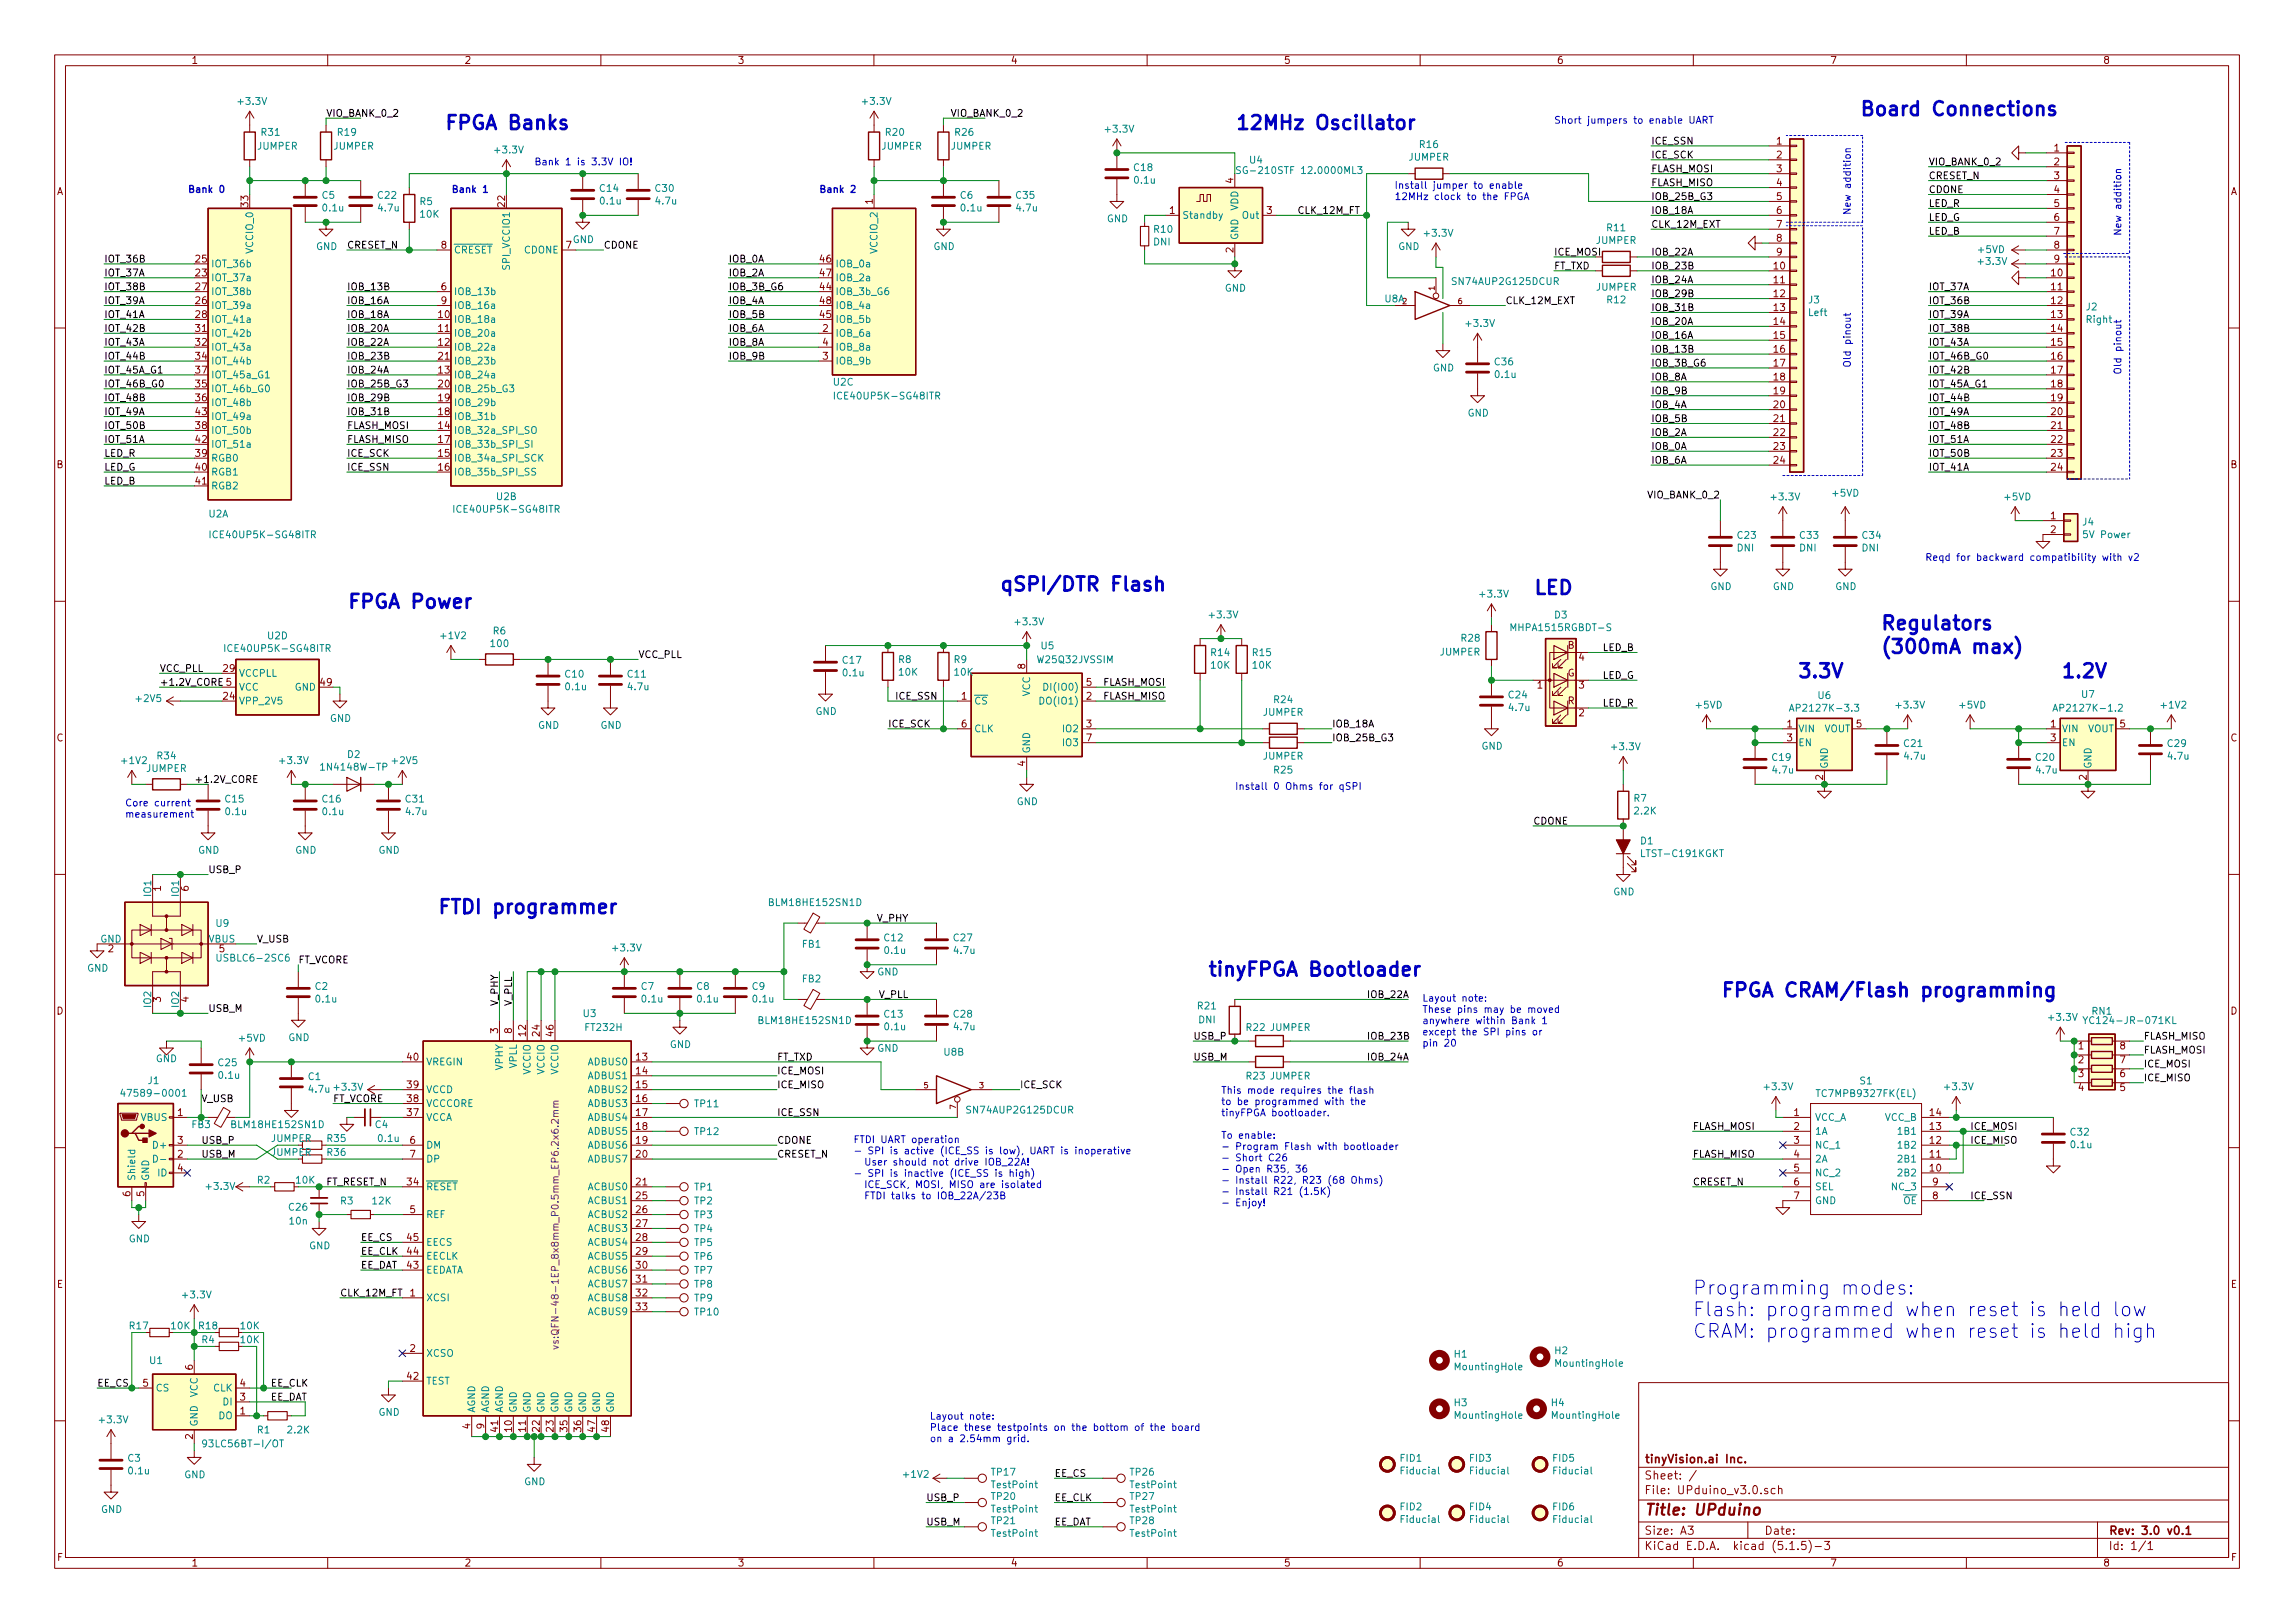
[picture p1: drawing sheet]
<svg xmlns="http://www.w3.org/2000/svg" width="420mm" height="297mm" viewBox="0 0 420 297" stroke-linecap="round" stroke-linejoin="round" font-family="sans-serif">
<defs><g id="words">
<g font-size="3.5" fill="#0000c2">
<text x="81.3" y="23.7">FPGA Banks</text>
<text x="226.1" y="23.7">12MHz Oscillator</text>
<text x="340.4" y="21.2">Board Connections</text>
<text x="63.5" y="111.4">FPGA Power</text>
<text x="182.9" y="108.2">qSPI/DTR Flash</text>
<text x="280.7" y="108.8">LED</text>
<text x="344.2" y="115.3">Regulators</text>
<text x="344.2" y="119.6">(300mA max)</text>
<text x="328.9" y="124.1">3.3V</text>
<text x="377.2" y="124.1">1.2V</text>
<text x="80" y="167.2">FTDI programmer</text>
<text x="221" y="178.7">tinyFPGA Bootloader</text>
<text x="315" y="182.5">FPGA CRAM/Flash programming</text>
<text x="309.9" y="237">Programming modes:</text>
<text x="309.9" y="240.9">Flash: programmed when reset is held low</text>
<text x="309.9" y="244.9">CRAM: programmed when reset is held high</text>
</g>
<text font-size="2.8" fill="#840000" x="301" y="277.3">Title: UPduino</text>
<g font-size="2.1" fill="#840000">
<text x="301" y="267.8">tinyVision.ai Inc.</text>
<text x="301" y="273.5">File: UPduino_v3.0.sch</text>
<text x="301" y="270.8">Sheet: /</text>
<text x="301" y="280.9">Size: A3</text>
<text x="323" y="280.9">Date:</text>
<text x="386" y="280.9">Rev: 3.0 v0.1</text>
<text x="301" y="283.7">KiCad E.D.A. kicad (5.1.5)-3</text>
<text x="386" y="283.7">Id: 1/1</text>
</g>
<g font-size="1.8" fill="#840000">
<text x="35" y="11.7">1</text>
<text x="85" y="11.7">2</text>
<text x="135" y="11.7">3</text>
<text x="185" y="11.7">4</text>
<text x="235" y="11.7">5</text>
<text x="285" y="11.7">6</text>
<text x="335" y="11.7">7</text>
<text x="385" y="11.7">8</text>
<text x="325.3" y="26.5">1</text>
<text x="325.3" y="29">2</text>
<text x="376.1" y="27.7">1</text>
<text x="10.4" y="35.7">A</text>
<text x="225.8" y="33.5" transform="rotate(-90 225.8 33.5)">4</text>
<text x="325.3" y="31.5">3</text>
<text x="325.3" y="34.1">4</text>
<text x="376.1" y="30.3">2</text>
<text x="376.1" y="32.8">3</text>
<text x="376.1" y="35.3">4</text>
<text x="408.4" y="35.7">A</text>
<text x="45.5" y="37.8" transform="rotate(-90 45.5 37.8)">33</text>
<text x="92.5" y="37.8" transform="rotate(-90 92.5 37.8)">22</text>
<text x="159.8" y="37.3" transform="rotate(-90 159.8 37.3)">1</text>
<text x="214.1" y="39.2">1</text>
<text x="231.9" y="39.2">3</text>
<text x="325.3" y="36.6">5</text>
<text x="325.3" y="39.2">6</text>
<text x="325.3" y="41.7">7</text>
<text x="376.1" y="37.9">5</text>
<text x="376.1" y="40.4">6</text>
<text x="80.8" y="45.5">8</text>
<text x="103.7" y="45.5">7</text>
<text x="225.8" y="46.2" transform="rotate(-90 225.8 46.2)">2</text>
<text x="325.3" y="44.2">8</text>
<text x="325.3" y="46.8">9</text>
<text x="376.1" y="43">7</text>
<text x="376.1" y="45.5">8</text>
<text x="35.9" y="50.6">23</text>
<text x="35.9" y="48">25</text>
<text x="35.9" y="53.1">27</text>
<text x="80.8" y="53.1">6</text>
<text x="150.2" y="53.1">44</text>
<text x="150.2" y="48">46</text>
<text x="150.2" y="50.6">47</text>
<text x="324.8" y="49.3">10</text>
<text x="324.8" y="51.9">11</text>
<text x="375.6" y="50.6">10</text>
<text x="375.6" y="53.1">11</text>
<text x="376.1" y="48">9</text>
<text x="35.9" y="55.7">26</text>
<text x="35.9" y="58.2">28</text>
<text x="80.3" y="58.2">10</text>
<text x="80.8" y="55.7">9</text>
<text x="150.2" y="58.2">45</text>
<text x="150.2" y="55.7">48</text>
<text x="324.8" y="54.4">12</text>
<text x="324.8" y="56.9">13</text>
<text x="324.8" y="59.5">14</text>
<text x="375.6" y="55.7">12</text>
<text x="375.6" y="58.2">13</text>
<text x="35.9" y="60.7">31</text>
<text x="35.9" y="63.3">32</text>
<text x="35.9" y="65.8">34</text>
<text x="80.3" y="60.7">11</text>
<text x="80.3" y="63.3">12</text>
<text x="80.3" y="65.8">21</text>
<text x="150.6" y="60.7">2</text>
<text x="150.6" y="65.8">3</text>
<text x="150.6" y="63.3">4</text>
<text x="324.8" y="62">15</text>
<text x="324.8" y="64.6">16</text>
<text x="375.6" y="60.7">14</text>
<text x="375.6" y="63.3">15</text>
<text x="375.6" y="65.8">16</text>
<text x="35.9" y="70.9">35</text>
<text x="35.9" y="68.4">37</text>
<text x="80.3" y="68.4">13</text>
<text x="80.3" y="70.9">20</text>
<text x="324.8" y="67.1">17</text>
<text x="324.8" y="69.6">18</text>
<text x="375.6" y="68.4">17</text>
<text x="375.6" y="70.9">18</text>
<text x="35.9" y="73.4">36</text>
<text x="35.9" y="76">43</text>
<text x="80.3" y="76">18</text>
<text x="80.3" y="73.4">19</text>
<text x="324.8" y="72.2">19</text>
<text x="324.8" y="74.7">20</text>
<text x="324.8" y="77.3">21</text>
<text x="375.6" y="73.4">19</text>
<text x="375.6" y="76">20</text>
<text x="35.9" y="78.5">38</text>
<text x="35.9" y="83.6">39</text>
<text x="35.9" y="81.1">42</text>
<text x="80.3" y="78.5">14</text>
<text x="80.3" y="83.6">15</text>
<text x="80.3" y="81.1">17</text>
<text x="324.8" y="79.8">22</text>
<text x="324.8" y="82.3">23</text>
<text x="375.6" y="78.5">21</text>
<text x="375.6" y="81.1">22</text>
<text x="375.6" y="83.6">23</text>
<text x="10.4" y="85.7">B</text>
<text x="35.9" y="86.1">40</text>
<text x="35.9" y="88.7">41</text>
<text x="80.3" y="86.1">16</text>
<text x="324.8" y="84.9">24</text>
<text x="375.6" y="86.1">24</text>
<text x="408.4" y="85.7">B</text>
<text x="375.4" y="95">1</text>
<text x="375.4" y="97.6">2</text>
<text x="287" y="118.7">B</text>
<text x="40.9" y="123">29</text>
<text x="41.4" y="125.5">5</text>
<text x="58.7" y="125.5">49</text>
<text x="187.7" y="122.4" transform="rotate(-90 187.7 122.4)">8</text>
<text x="198.9" y="125.5">5</text>
<text x="287" y="123.8">G</text>
<text x="289.1" y="120.9">4</text>
<text x="40.9" y="128.1">24</text>
<text x="176" y="128.1">1</text>
<text x="198.9" y="128.1">2</text>
<text x="281.5" y="126">1</text>
<text x="287" y="128.9">R</text>
<text x="289.1" y="131.1">2</text>
<text x="289.1" y="126">3</text>
<text x="10.4" y="135.7">C</text>
<text x="176" y="133.1">6</text>
<text x="198.9" y="133.1">3</text>
<text x="198.9" y="135.7">7</text>
<text x="327.2" y="133.1">1</text>
<text x="327.2" y="135.7">3</text>
<text x="339.9" y="133.1">5</text>
<text x="375.4" y="133.1">1</text>
<text x="375.4" y="135.7">3</text>
<text x="388.1" y="133.1">5</text>
<text x="408.4" y="135.7">C</text>
<text x="187.7" y="140.2" transform="rotate(-90 187.7 140.2)">4</text>
<text x="333.8" y="142.8" transform="rotate(-90 333.8 142.8)">2</text>
<text x="382" y="142.8" transform="rotate(-90 382 142.8)">2</text>
<text x="29.5" y="163.1" transform="rotate(-90 29.5 163.1)">1</text>
<text x="34.5" y="163.1" transform="rotate(-90 34.5 163.1)">6</text>
<text x="19.8" y="174.3">2</text>
<text x="40.2" y="174.3">5</text>
<text x="10.4" y="185.7">D</text>
<text x="29.5" y="183.4" transform="rotate(-90 29.5 183.4)">3</text>
<text x="34.5" y="183.4" transform="rotate(-90 34.5 183.4)">4</text>
<text x="408.4" y="185.7">D</text>
<text x="91.2" y="189.1" transform="rotate(-90 91.2 189.1)">3</text>
<text x="93.7" y="189.1" transform="rotate(-90 93.7 189.1)">8</text>
<text x="96.3" y="189.6" transform="rotate(-90 96.3 189.6)">12</text>
<text x="98.8" y="189.6" transform="rotate(-90 98.8 189.6)">24</text>
<text x="101.3" y="189.6" transform="rotate(-90 101.3 189.6)">46</text>
<text x="74.6" y="194.1">40</text>
<text x="116.5" y="194.1">13</text>
<text x="116.5" y="196.6">14</text>
<text x="380.5" y="192.1">1</text>
<text x="380.5" y="194.6">2</text>
<text x="380.5" y="197.1">3</text>
<text x="388.1" y="197.1">6</text>
<text x="388.1" y="194.6">7</text>
<text x="388.1" y="192.1">8</text>
<text x="74.6" y="201.7">38</text>
<text x="74.6" y="199.2">39</text>
<text x="116.5" y="199.2">15</text>
<text x="116.5" y="201.7">16</text>
<text x="380.5" y="199.7">4</text>
<text x="388.1" y="199.7">5</text>
<text x="32.5" y="204.3">1</text>
<text x="32.5" y="209.3">3</text>
<text x="74.6" y="204.3">37</text>
<text x="75.1" y="209.3">6</text>
<text x="116.5" y="204.3">17</text>
<text x="116.5" y="206.8">18</text>
<text x="116.5" y="209.3">19</text>
<text x="328.4" y="204.3">1</text>
<text x="328.4" y="206.8">2</text>
<text x="328.4" y="209.3">3</text>
<text x="353.4" y="209.3">12</text>
<text x="353.4" y="206.8">13</text>
<text x="353.4" y="204.3">14</text>
<text x="32.5" y="211.9">2</text>
<text x="32.5" y="214.4">4</text>
<text x="75.1" y="211.9">7</text>
<text x="116.5" y="211.9">20</text>
<text x="328.4" y="211.9">4</text>
<text x="328.4" y="214.4">5</text>
<text x="353.4" y="214.4">10</text>
<text x="353.4" y="211.9">11</text>
<text x="23.9" y="219" transform="rotate(-90 23.9 219)">6</text>
<text x="26.4" y="219" transform="rotate(-90 26.4 219)">5</text>
<text x="74.6" y="217">34</text>
<text x="116.5" y="217">21</text>
<text x="116.5" y="219.5">25</text>
<text x="328.4" y="217">6</text>
<text x="328.4" y="219.5">7</text>
<text x="353.8" y="219.5">8</text>
<text x="353.8" y="217">9</text>
<text x="74.6" y="227.1">45</text>
<text x="75.1" y="222">5</text>
<text x="116.5" y="222">26</text>
<text x="116.5" y="224.6">27</text>
<text x="116.5" y="227.1">28</text>
<text x="74.6" y="232.2">43</text>
<text x="74.6" y="229.7">44</text>
<text x="116.5" y="229.7">29</text>
<text x="116.5" y="232.2">30</text>
<text x="10.4" y="235.7">E</text>
<text x="75.1" y="237.3">1</text>
<text x="116.5" y="234.7">31</text>
<text x="116.5" y="237.3">32</text>
<text x="116.5" y="239.8">33</text>
<text x="408.4" y="235.7">E</text>
<text x="35.3" y="250.7" transform="rotate(-90 35.3 250.7)">6</text>
<text x="75.1" y="247.4">2</text>
<text x="26.2" y="253.8">5</text>
<text x="44" y="256.3">3</text>
<text x="44" y="253.8">4</text>
<text x="74.6" y="252.5">42</text>
<text x="35.3" y="263.4" transform="rotate(-90 35.3 263.4)">2</text>
<text x="44" y="258.9">1</text>
<text x="86.1" y="261.5" transform="rotate(-90 86.1 261.5)">4</text>
<text x="88.6" y="261.5" transform="rotate(-90 88.6 261.5)">9</text>
<text x="91.2" y="262" transform="rotate(-90 91.2 262)">41</text>
<text x="93.7" y="262" transform="rotate(-90 93.7 262)">10</text>
<text x="96.3" y="262" transform="rotate(-90 96.3 262)">11</text>
<text x="98.8" y="262" transform="rotate(-90 98.8 262)">22</text>
<text x="101.3" y="262" transform="rotate(-90 101.3 262)">23</text>
<text x="103.9" y="262" transform="rotate(-90 103.9 262)">35</text>
<text x="106.4" y="262" transform="rotate(-90 106.4 262)">36</text>
<text x="109" y="262" transform="rotate(-90 109 262)">47</text>
<text x="111.5" y="262" transform="rotate(-90 111.5 262)">48</text>
<text x="10.5" y="285.7">F</text>
<text x="35" y="286.7">1</text>
<text x="85" y="286.7">2</text>
<text x="135" y="286.7">3</text>
<text x="185" y="286.7">4</text>
<text x="235" y="286.7">5</text>
<text x="285" y="286.7">6</text>
<text x="335" y="286.7">7</text>
<text x="385" y="286.7">8</text>
<text x="408.5" y="285.7">F</text>
</g>
<g font-size="1.8" fill="#008484">
<text x="43.8" y="19.2">+3.3V</text>
<text x="158.1" y="19.2">+3.3V</text>
<text x="47.1" y="27.4">JUMPER</text>
<text x="47.9" y="24.9">R31</text>
<text x="61.1" y="27.4">JUMPER</text>
<text x="61.9" y="24.9">R19</text>
<text x="90.8" y="28.1">+3.3V</text>
<text x="161.4" y="27.4">JUMPER</text>
<text x="162.2" y="24.9">R20</text>
<text x="174.1" y="27.4">JUMPER</text>
<text x="174.9" y="24.9">R26</text>
<text x="202.5" y="24.3">+3.3V</text>
<text x="228.8" y="29.9">U4</text>
<text x="257.9" y="29.4">JUMPER</text>
<text x="260" y="27.1">R16</text>
<text x="109.9" y="35.1">C14</text>
<text x="120" y="35.1">C30</text>
<text x="207.7" y="31.3">C18</text>
<text x="207.8" y="33.6">0.1u</text>
<text x="227.9" y="31.8">SG-210STF 12.0000ML3</text>
<text x="59" y="36.4">C5</text>
<text x="59.2" y="38.7">0.1u</text>
<text x="69.2" y="36.4">C22</text>
<text x="69.4" y="38.7">4.7u</text>
<text x="76.9" y="37.5">R5</text>
<text x="77" y="39.8">10K</text>
<text x="110" y="37.4">0.1u</text>
<text x="120.2" y="37.4">4.7u</text>
<text x="175.8" y="36.4">C6</text>
<text x="176" y="38.7">0.1u</text>
<text x="186.1" y="36.4">C35</text>
<text x="186.2" y="38.7">4.7u</text>
<text x="202.6" y="40.7">GND</text>
<text x="216.4" y="40">Standby</text>
<text x="226.7" y="38.6" transform="rotate(-90 226.7 38.6)">VDD</text>
<text x="227.6" y="40">Out</text>
<text x="46.4" y="46.2" transform="rotate(-90 46.4 46.2)">VCCIO_0</text>
<text x="57.9" y="45.8">GND</text>
<text x="83.1" y="46.4">CRESET</text>
<text x="96" y="46.4">CDONE</text>
<text x="104.9" y="44.5">GND</text>
<text x="160.7" y="46.2" transform="rotate(-90 160.7 46.2)">VCCIO_2</text>
<text x="170.9" y="45.8">GND</text>
<text x="211.2" y="44.9">DNI</text>
<text x="211.3" y="42.6">R10</text>
<text x="226.7" y="44" transform="rotate(-90 226.7 44)">GND</text>
<text x="256" y="45.8">GND</text>
<text x="260.9" y="43.3">+3.3V</text>
<text x="292.2" y="44.6">JUMPER</text>
<text x="294.3" y="42.3">R11</text>
<text x="362.3" y="46.3">+5VD</text>
<text x="38.6" y="51.5">IOT_37a</text>
<text x="38.6" y="48.9">IOT_36b</text>
<text x="93.3" y="49.1" transform="rotate(-90 93.3 49.1)">SPI_VCCIO1</text>
<text x="152.9" y="48.9">IOB_0a</text>
<text x="152.9" y="51.5">IOB_2a</text>
<text x="224.2" y="53.4">GND</text>
<text x="266.3" y="52.2">SN74AUP2G125DCUR</text>
<text x="292.2" y="53.2">JUMPER</text>
<text x="362.3" y="48.5">+3.3V</text>
<text x="38.6" y="56.6">IOT_39a</text>
<text x="38.6" y="54">IOT_38b</text>
<text x="38.6" y="59.1">IOT_41a</text>
<text x="83.1" y="59.1">IOB_18a</text>
<text x="83.1" y="54">IOB_13b</text>
<text x="83.1" y="56.6">IOB_16a</text>
<text x="152.9" y="54">IOB_3b_G6</text>
<text x="152.9" y="59.1">IOB_5b</text>
<text x="152.9" y="56.6">IOB_4a</text>
<text x="253.5" y="55.3">U8A</text>
<text x="268.6" y="59.8">+3.3V</text>
<text x="294.3" y="55.5">R12</text>
<text x="331.1" y="55.5">J3</text>
<text x="331.2" y="57.8">Left</text>
<text x="382" y="56.8">J2</text>
<text x="382" y="59.1">Right</text>
<text x="38.6" y="61.6">IOT_42b</text>
<text x="38.6" y="64.2">IOT_43a</text>
<text x="83.1" y="61.6">IOB_20a</text>
<text x="83.1" y="64.2">IOB_22a</text>
<text x="152.9" y="61.6">IOB_6a</text>
<text x="152.9" y="64.2">IOB_8a</text>
<text x="38.6" y="66.7">IOT_44b</text>
<text x="38.6" y="71.8">IOT_46b_G0</text>
<text x="38.6" y="69.3">IOT_45a_G1</text>
<text x="83.1" y="69.3">IOB_24a</text>
<text x="83.1" y="71.8">IOB_25b_G3</text>
<text x="83.1" y="66.7">IOB_23b</text>
<text x="152.6" y="70.6">U2C</text>
<text x="152.9" y="66.7">IOB_9b</text>
<text x="262.3" y="68">GND</text>
<text x="273.7" y="66.9">C36</text>
<text x="273.8" y="69.2">0.1u</text>
<text x="38.6" y="74.3">IOT_48b</text>
<text x="38.6" y="76.9">IOT_49a</text>
<text x="83.1" y="76.9">IOB_31b</text>
<text x="83.1" y="74.3">IOB_29b</text>
<text x="153.6" y="73.1">ICE40UP5K-SG48ITR</text>
<text x="268.7" y="76.2">GND</text>
<text x="38.6" y="79.4">IOT_50b</text>
<text x="38.6" y="82">IOT_51a</text>
<text x="83.1" y="79.4">IOB_32a_SPI_SO</text>
<text x="83.1" y="82">IOB_33b_SPI_SI</text>
<text x="38.6" y="84.5">RGB0</text>
<text x="38.6" y="87">RGB1</text>
<text x="38.6" y="89.6">RGB2</text>
<text x="83.1" y="84.5">IOB_34a_SPI_SCK</text>
<text x="83.1" y="87">IOB_35b_SPI_SS</text>
<text x="38.2" y="94.7">U2A</text>
<text x="83.9" y="93.8">ICE40UP5K-SG48ITR</text>
<text x="91" y="91.5">U2B</text>
<text x="324.4" y="91.6">+3.3V</text>
<text x="335.6" y="90.9">+5VD</text>
<text x="367.1" y="91.6">+5VD</text>
<text x="39.3" y="98.5">ICE40UP5K-SG48ITR</text>
<text x="318" y="100.9">DNI</text>
<text x="318.2" y="98.6">C23</text>
<text x="329.5" y="100.9">DNI</text>
<text x="329.6" y="98.6">C33</text>
<text x="340.9" y="100.9">DNI</text>
<text x="341" y="98.6">C34</text>
<text x="381.3" y="96.2">J4</text>
<text x="381.7" y="98.5">5V Power</text>
<text x="313.1" y="108">GND</text>
<text x="324.6" y="108">GND</text>
<text x="336" y="108">GND</text>
<text x="221.6" y="113.2">+3.3V</text>
<text x="271.1" y="109.4">+3.3V</text>
<text x="284.6" y="113.2">D3</text>
<text x="42" y="119.3">ICE40UP5K-SG48ITR</text>
<text x="49" y="117">U2D</text>
<text x="80.8" y="117">+1V2</text>
<text x="90" y="118.4">100</text>
<text x="90.3" y="116.1">R6</text>
<text x="186" y="114.4">+3.3V</text>
<text x="190.7" y="118.8">U5</text>
<text x="263.6" y="120">JUMPER</text>
<text x="267.6" y="117.4">R28</text>
<text x="277.2" y="115.5">MHPA1515RGBDT-S</text>
<text x="43.7" y="123.9">VCCPLL</text>
<text x="103.5" y="124">C10</text>
<text x="115" y="124">C11</text>
<text x="154.3" y="121.5">C17</text>
<text x="154.5" y="123.8">0.1u</text>
<text x="164.5" y="121.3">R8</text>
<text x="164.6" y="123.7">10K</text>
<text x="174.7" y="121.3">R9</text>
<text x="174.8" y="123.7">10K</text>
<text x="190.1" y="121.4">W25Q32JVSSIM</text>
<text x="221.8" y="120.1">R14</text>
<text x="221.8" y="122.4">10K</text>
<text x="229.4" y="120.1">R15</text>
<text x="229.4" y="122.4">10K</text>
<text x="25.1" y="128.5">+2V5</text>
<text x="43.7" y="128.9">VPP_2V5</text>
<text x="43.7" y="126.4">VCC</text>
<text x="54" y="126.4">GND</text>
<text x="103.7" y="126.3">0.1u</text>
<text x="115.1" y="126.3">4.7u</text>
<text x="149.3" y="130.8">GND</text>
<text x="178.3" y="128.9">CS</text>
<text x="188.6" y="127.5" transform="rotate(-90 188.6 127.5)">VCC</text>
<text x="190.9" y="128.9">DO(IO1)</text>
<text x="191.8" y="126.4">DI(IO0)</text>
<text x="231.2" y="131">JUMPER</text>
<text x="233.3" y="128.7">R24</text>
<text x="276.3" y="127.8">C24</text>
<text x="276.4" y="130.1">4.7u</text>
<text x="310.6" y="129.7">+5VD</text>
<text x="328.7" y="130.2">AP2127K-3.3</text>
<text x="332.9" y="127.9">U6</text>
<text x="347.3" y="129.7">+3.3V</text>
<text x="358.8" y="129.7">+5VD</text>
<text x="376.9" y="130.2">AP2127K-1.2</text>
<text x="381.2" y="127.7">U7</text>
<text x="395.8" y="129.7">+1V2</text>
<text x="60.4" y="132.1">GND</text>
<text x="98.5" y="133.4">GND</text>
<text x="109.9" y="133.4">GND</text>
<text x="178.3" y="134">CLK</text>
<text x="188.6" y="138" transform="rotate(-90 188.6 138)">GND</text>
<text x="194.8" y="134">IO2</text>
<text x="194.8" y="136.6">IO3</text>
<text x="271.2" y="137.2">GND</text>
<text x="295.2" y="137.3">+3.3V</text>
<text x="329.2" y="134">VIN</text>
<text x="329.2" y="136.6">EN</text>
<text x="333.9" y="134">VOUT</text>
<text x="348.6" y="136.7">C21</text>
<text x="377.4" y="134">VIN</text>
<text x="377.4" y="136.6">EN</text>
<text x="382.2" y="134">VOUT</text>
<text x="396.9" y="136.7">C29</text>
<text x="22.4" y="139.8">+1V2</text>
<text x="26.8" y="141.3">JUMPER</text>
<text x="28.9" y="139">R34</text>
<text x="51.4" y="139.8">+3.3V</text>
<text x="59.4" y="141">1N4148W-TP</text>
<text x="63.7" y="138.7">D2</text>
<text x="72" y="139.8">+2V5</text>
<text x="231.2" y="139">JUMPER</text>
<text x="233.3" y="141.6">R25</text>
<text x="324.5" y="139.3">C19</text>
<text x="324.6" y="141.6">4.7u</text>
<text x="334.6" y="140.8" transform="rotate(-90 334.6 140.8)">GND</text>
<text x="348.8" y="139">4.7u</text>
<text x="372.8" y="139.3">C20</text>
<text x="372.9" y="141.6">4.7u</text>
<text x="382.9" y="140.8" transform="rotate(-90 382.9 140.8)">GND</text>
<text x="397" y="139">4.7u</text>
<text x="41.3" y="146.9">C15</text>
<text x="41.4" y="149.2">0.1u</text>
<text x="59.1" y="146.9">C16</text>
<text x="59.2" y="149.2">0.1u</text>
<text x="74.3" y="146.9">C31</text>
<text x="74.4" y="149.2">4.7u</text>
<text x="186.1" y="147.4">GND</text>
<text x="299.2" y="146.7">R7</text>
<text x="299.3" y="149.1">2.2K</text>
<text x="300.4" y="154.5">D1</text>
<text x="36.3" y="156.2">GND</text>
<text x="54.1" y="156.2">GND</text>
<text x="69.3" y="156.2">GND</text>
<text x="300.8" y="156.9">LTST-C191KGKT</text>
<text x="27.7" y="164" transform="rotate(-90 27.7 164)">IO1</text>
<text x="32.8" y="164" transform="rotate(-90 32.8 164)">IO1</text>
<text x="141.3" y="165.8">BLM18HE152SN1D</text>
<text x="295.4" y="163.9">GND</text>
<text x="18.4" y="172.5">GND</text>
<text x="38.2" y="172.5">VBUS</text>
<text x="39.6" y="169.6">U9</text>
<text x="146.9" y="173.4">FB1</text>
<text x="162" y="172.3">C12</text>
<text x="174.7" y="172.3">C27</text>
<text x="16" y="177.8">GND</text>
<text x="40.3" y="176">USBLC6-2SC6</text>
<text x="112.3" y="174.1">+3.3V</text>
<text x="146.9" y="179.8">FB2</text>
<text x="160.6" y="178.5">GND</text>
<text x="162.1" y="174.6">0.1u</text>
<text x="174.8" y="174.6">4.7u</text>
<text x="27.7" y="184.3" transform="rotate(-90 27.7 184.3)">IO2</text>
<text x="32.8" y="184.3" transform="rotate(-90 32.8 184.3)">IO2</text>
<text x="57.7" y="181.2">C2</text>
<text x="57.9" y="183.5">0.1u</text>
<text x="117.4" y="181.2">C7</text>
<text x="117.6" y="183.5">0.1u</text>
<text x="127.6" y="181.2">C8</text>
<text x="127.8" y="183.5">0.1u</text>
<text x="137.7" y="181.2">C9</text>
<text x="137.9" y="183.5">0.1u</text>
<text x="219.3" y="184.7">R21</text>
<text x="383.1" y="185.7">RN1</text>
<text x="43.9" y="190.6">+5VD</text>
<text x="52.8" y="190.5">GND</text>
<text x="106.8" y="186.1">U3</text>
<text x="107.3" y="188.7">FT232H</text>
<text x="122.6" y="191.8">GND</text>
<text x="139.4" y="187.4">BLM18HE152SN1D</text>
<text x="162" y="186.2">C13</text>
<text x="162.1" y="188.6">0.1u</text>
<text x="174.7" y="186.2">C28</text>
<text x="174.8" y="188.6">4.7u</text>
<text x="219.5" y="187.3">DNI</text>
<text x="228.2" y="188.7">R22 JUMPER</text>
<text x="375.2" y="186.8">+3.3V</text>
<text x="382.8" y="187.4">YC124-JR-071KL</text>
<text x="28.5" y="194.4">GND</text>
<text x="40" y="195.1">C25</text>
<text x="40.2" y="197.4">0.1u</text>
<text x="56.5" y="197.7">C1</text>
<text x="78" y="195">VREGIN</text>
<text x="92.1" y="195.9" transform="rotate(-90 92.1 195.9)">VPHY</text>
<text x="94.6" y="195.6" transform="rotate(-90 94.6 195.6)">VPLL</text>
<text x="97.2" y="196.7" transform="rotate(-90 97.2 196.7)">VCCIO</text>
<text x="99.7" y="196.7" transform="rotate(-90 99.7 196.7)">VCCIO</text>
<text x="102.2" y="196.7" transform="rotate(-90 102.2 196.7)">VCCIO</text>
<text x="107.8" y="195">ADBUS0</text>
<text x="107.8" y="197.5">ADBUS1</text>
<text x="160.6" y="192.5">GND</text>
<text x="172.9" y="193.2">U8B</text>
<text x="228.2" y="197.6">R23 JUMPER</text>
<text x="23.4" y="200.7">47589-0001</text>
<text x="27.2" y="198.4">J1</text>
<text x="56.7" y="200">4.7u +3.3V</text>
<text x="78" y="202.6">VCCCORE</text>
<text x="78" y="200.1">VCCD</text>
<text x="107.8" y="200.1">ADBUS2</text>
<text x="107.8" y="202.6">ADBUS3</text>
<text x="127.3" y="202.7">TP11</text>
<text x="177.4" y="203.8">SN74AUP2G125DCUR</text>
<text x="323.2" y="199.5">+3.3V</text>
<text x="333.1" y="200.8">TC7MPB9327FK(EL)</text>
<text x="340.6" y="198.5">S1</text>
<text x="356.2" y="199.5">+3.3V</text>
<text x="25.8" y="205.1">VBUS</text>
<text x="35.2" y="206.5">FB3</text>
<text x="42.8" y="206.5">BLM18HE152SN1D</text>
<text x="49.7" y="209">JUMPER</text>
<text x="60" y="209">R35</text>
<text x="68.7" y="206.5">C4</text>
<text x="69.4" y="209">0.1u</text>
<text x="78" y="205.1">VCCA</text>
<text x="107.8" y="205.1">ADBUS4</text>
<text x="107.8" y="207.7">ADBUS5</text>
<text x="127.3" y="207.7">TP12</text>
<text x="332.2" y="205.1">VCC_A</text>
<text x="332.2" y="207.7">1A</text>
<text x="345" y="205.1">VCC_B</text>
<text x="347.8" y="207.7">1B1</text>
<text x="379.1" y="207.8">C32</text>
<text x="28.4" y="210.2">D+</text>
<text x="29" y="215.3">ID</text>
<text x="49.7" y="211.5">JUMPER</text>
<text x="60" y="211.5">R36</text>
<text x="78" y="210.2">DM</text>
<text x="78" y="212.8">DP</text>
<text x="107.8" y="210.2">ADBUS6</text>
<text x="107.8" y="212.8">ADBUS7</text>
<text x="332.2" y="210.2">NC_1</text>
<text x="332.2" y="212.8">2A</text>
<text x="332.2" y="215.3">NC_2</text>
<text x="347.8" y="215.3">2B2</text>
<text x="347.8" y="212.8">2B1</text>
<text x="347.8" y="210.2">1B2</text>
<text x="379.2" y="210.1">0.1u</text>
<text x="24.8" y="216.2" transform="rotate(-90 24.8 216.2)">Shield</text>
<text x="27.3" y="216.2" transform="rotate(-90 27.3 216.2)">GND</text>
<text x="37.9" y="217.8">+3.3V</text>
<text x="47.1" y="216.6">R2</text>
<text x="53" y="221.6">C26</text>
<text x="54.3" y="216.6">10K</text>
<text x="62.4" y="220.4">R3</text>
<text x="68.2" y="220.4">12K</text>
<text x="78" y="217.8">RESET</text>
<text x="107.8" y="217.8">ACBUS0</text>
<text x="107.8" y="220.4">ACBUS1</text>
<text x="127.2" y="220.4">TP2</text>
<text x="127.2" y="217.9">TP1</text>
<text x="332.2" y="217.8">SEL</text>
<text x="332.2" y="220.4">GND</text>
<text x="346.5" y="217.8">NC_3</text>
<text x="348.5" y="220.4">OE</text>
<text x="23.6" y="227.4">GND</text>
<text x="53.1" y="224.1">10n</text>
<text x="78" y="222.9">REF</text>
<text x="107.8" y="222.9">ACBUS2</text>
<text x="107.8" y="225.5">ACBUS3</text>
<text x="127.2" y="223">TP3</text>
<text x="127.2" y="225.5">TP4</text>
<text x="56.6" y="228.6">GND</text>
<text x="78" y="233.1">EEDATA</text>
<text x="78" y="230.5">EECLK</text>
<text x="78" y="228">EECS</text>
<text x="107.8" y="228">ACBUS4</text>
<text x="107.8" y="230.5">ACBUS5</text>
<text x="107.8" y="233.1">ACBUS6</text>
<text x="127.2" y="228.1">TP5</text>
<text x="127.2" y="230.6">TP6</text>
<text x="127.2" y="233.1">TP7</text>
<text x="33.6" y="237.6">+3.3V</text>
<text x="78" y="238.2">XCSI</text>
<text x="107.8" y="235.6">ACBUS7</text>
<text x="107.8" y="238.2">ACBUS8</text>
<text x="127.2" y="235.7">TP8</text>
<text x="127.2" y="238.2">TP9</text>
<text x="31.4" y="243.3">10K</text>
<text x="36.5" y="243.3">R18</text>
<text x="37" y="245.8">R4</text>
<text x="44.1" y="243.3">10K</text>
<text x="107.8" y="240.7">ACBUS9</text>
<text x="127.3" y="240.8">TP10</text>
<text x="27.5" y="249.6">U1</text>
<text x="78" y="248.3">XCSO</text>
<text x="266.3" y="248.5">H1</text>
<text x="266.6" y="250.8">MountingHole</text>
<text x="284.7" y="247.8">H2</text>
<text x="285" y="250.2">MountingHole</text>
<text x="28.4" y="254.7">CS</text>
<text x="36.2" y="255.7" transform="rotate(-90 36.2 255.7)">VCC</text>
<text x="39" y="254.7">CLK</text>
<text x="40.9" y="257.2">DI</text>
<text x="78" y="253.4">TEST</text>
<text x="266.3" y="257.4">H3</text>
<text x="284.1" y="257.4">H4</text>
<text x="18.4" y="260.5">+3.3V</text>
<text x="36.2" y="261.1" transform="rotate(-90 36.2 261.1)">GND</text>
<text x="40" y="259.8">DO</text>
<text x="47.1" y="262.3">R1</text>
<text x="52.8" y="262.3">2.2K</text>
<text x="69.3" y="259.1">GND</text>
<text x="87" y="258.6" transform="rotate(-90 87 258.6)">AGND</text>
<text x="89.5" y="258.6" transform="rotate(-90 89.5 258.6)">AGND</text>
<text x="92.1" y="258.6" transform="rotate(-90 92.1 258.6)">AGND</text>
<text x="94.6" y="258.6" transform="rotate(-90 94.6 258.6)">GND</text>
<text x="97.2" y="258.6" transform="rotate(-90 97.2 258.6)">GND</text>
<text x="99.7" y="258.6" transform="rotate(-90 99.7 258.6)">GND</text>
<text x="102.2" y="258.6" transform="rotate(-90 102.2 258.6)">GND</text>
<text x="104.8" y="258.6" transform="rotate(-90 104.8 258.6)">GND</text>
<text x="107.3" y="258.6" transform="rotate(-90 107.3 258.6)">GND</text>
<text x="109.9" y="258.6" transform="rotate(-90 109.9 258.6)">GND</text>
<text x="112.4" y="258.6" transform="rotate(-90 112.4 258.6)">GND</text>
<text x="266.6" y="259.7">MountingHole</text>
<text x="284.4" y="259.7">MountingHole</text>
<text x="23.4" y="267.5">C3</text>
<text x="23.6" y="269.8">0.1u</text>
<text x="38.1" y="264.9">93LC56BT-I/OT</text>
<text x="256.4" y="267.5">FID1</text>
<text x="256.6" y="269.8">Fiducial</text>
<text x="269.1" y="267.5">FID3</text>
<text x="269.3" y="269.8">Fiducial</text>
<text x="284.4" y="267.5">FID5</text>
<text x="284.6" y="269.8">Fiducial</text>
<text x="33.7" y="270.5">GND</text>
<text x="96" y="271.8">GND</text>
<text x="165.6" y="270.5">+1V2</text>
<text x="181.6" y="274.5">TP20</text>
<text x="181.6" y="270.1">TP17</text>
<text x="181.7" y="272.4">TestPoint</text>
<text x="207" y="274.5">TP27</text>
<text x="207" y="270.1">TP26</text>
<text x="207.1" y="272.4">TestPoint</text>
<text x="18.5" y="276.9">GND</text>
<text x="181.6" y="279">TP21</text>
<text x="181.7" y="281.3">TestPoint</text>
<text x="181.7" y="276.8">TestPoint</text>
<text x="207" y="279">TP28</text>
<text x="207.1" y="281.3">TestPoint</text>
<text x="207.1" y="276.8">TestPoint</text>
<text x="256.4" y="276.4">FID2</text>
<text x="256.6" y="278.7">Fiducial</text>
<text x="269.1" y="276.4">FID4</text>
<text x="269.3" y="278.7">Fiducial</text>
<text x="284.4" y="276.4">FID6</text>
<text x="284.6" y="278.7">Fiducial</text>
</g>
<g font-size="1.8">
<text x="59.7" y="21.4">VIO_BANK_0_2</text>
<text x="174" y="21.4">VIO_BANK_0_2</text>
<text x="302.3" y="29">ICE_SCK</text>
<text x="302.3" y="26.5">ICE_SSN</text>
<text x="302.3" y="34.1">FLASH_MISO</text>
<text x="302.3" y="31.5">FLASH_MOSI</text>
<text x="353.1" y="30.3">VIO_BANK_0_2</text>
<text x="353.1" y="35.3">CDONE</text>
<text x="353.1" y="32.8">CRESET_N</text>
<text x="237.5" y="39.2">CLK_12M_FT</text>
<text x="302.3" y="36.6">IOB_25B_G3</text>
<text x="302.3" y="39.2">IOB_18A</text>
<text x="302.3" y="41.7">CLK_12M_EXT</text>
<text x="353.1" y="40.4">LED_G</text>
<text x="353.1" y="37.9">LED_R</text>
<text x="63.5" y="45.5">CRESET_N</text>
<text x="110.5" y="45.5">CDONE</text>
<text x="284.5" y="46.8">ICE_MOSI</text>
<text x="302.3" y="46.8">IOB_22A</text>
<text x="353.1" y="43">LED_B</text>
<text x="19" y="48">IOT_36B</text>
<text x="19" y="50.6">IOT_37A</text>
<text x="19" y="53.1">IOT_38B</text>
<text x="63.5" y="53.1">IOB_13B</text>
<text x="133.3" y="48">IOB_0A</text>
<text x="133.3" y="50.6">IOB_2A</text>
<text x="133.3" y="53.1">IOB_3B_G6</text>
<text x="284.5" y="49.3">FT_TXD</text>
<text x="302.3" y="51.9">IOB_24A</text>
<text x="302.3" y="49.3">IOB_23B</text>
<text x="353.1" y="53.1">IOT_37A</text>
<text x="19" y="55.7">IOT_39A</text>
<text x="19" y="58.2">IOT_41A</text>
<text x="63.5" y="55.7">IOB_16A</text>
<text x="63.5" y="58.2">IOB_18A</text>
<text x="133.3" y="58.2">IOB_5B</text>
<text x="133.3" y="55.7">IOB_4A</text>
<text x="275.6" y="55.7">CLK_12M_EXT</text>
<text x="302.3" y="54.4">IOB_29B</text>
<text x="302.3" y="56.9">IOB_31B</text>
<text x="302.3" y="59.5">IOB_20A</text>
<text x="353.1" y="55.7">IOT_36B</text>
<text x="353.1" y="58.2">IOT_39A</text>
<text x="19" y="60.7">IOT_42B</text>
<text x="19" y="63.3">IOT_43A</text>
<text x="19" y="65.8">IOT_44B</text>
<text x="63.5" y="63.3">IOB_22A</text>
<text x="63.5" y="65.8">IOB_23B</text>
<text x="63.5" y="60.7">IOB_20A</text>
<text x="133.3" y="60.7">IOB_6A</text>
<text x="133.3" y="63.3">IOB_8A</text>
<text x="133.3" y="65.8">IOB_9B</text>
<text x="302.3" y="62">IOB_16A</text>
<text x="302.3" y="64.6">IOB_13B</text>
<text x="353.1" y="65.8">IOT_46B_G0</text>
<text x="353.1" y="63.3">IOT_43A</text>
<text x="353.1" y="60.7">IOT_38B</text>
<text x="19" y="68.4">IOT_45A_G1</text>
<text x="19" y="70.9">IOT_46B_G0</text>
<text x="63.5" y="68.4">IOB_24A</text>
<text x="63.5" y="70.9">IOB_25B_G3</text>
<text x="302.3" y="67.1">IOB_3B_G6</text>
<text x="302.3" y="69.6">IOB_8A</text>
<text x="353.1" y="68.4">IOT_42B</text>
<text x="353.1" y="70.9">IOT_45A_G1</text>
<text x="19" y="73.4">IOT_48B</text>
<text x="19" y="76">IOT_49A</text>
<text x="63.5" y="73.4">IOB_29B</text>
<text x="63.5" y="76">IOB_31B</text>
<text x="302.3" y="74.7">IOB_4A</text>
<text x="302.3" y="77.3">IOB_5B</text>
<text x="302.3" y="72.2">IOB_9B</text>
<text x="353.1" y="73.4">IOT_44B</text>
<text x="353.1" y="76">IOT_49A</text>
<text x="19" y="78.5">IOT_50B</text>
<text x="19" y="81.1">IOT_51A</text>
<text x="19" y="83.6">LED_R</text>
<text x="63.5" y="83.6">ICE_SCK</text>
<text x="63.5" y="81.1">FLASH_MISO</text>
<text x="63.5" y="78.5">FLASH_MOSI</text>
<text x="302.3" y="79.8">IOB_2A</text>
<text x="302.3" y="82.3">IOB_0A</text>
<text x="353.1" y="78.5">IOT_48B</text>
<text x="353.1" y="81.1">IOT_51A</text>
<text x="353.1" y="83.6">IOT_50B</text>
<text x="19" y="86.1">LED_G</text>
<text x="19" y="88.7">LED_B</text>
<text x="63.5" y="86.1">ICE_SSN</text>
<text x="302.3" y="84.9">IOB_6A</text>
<text x="353.1" y="86.1">IOT_41A</text>
<text x="301.9" y="91.2">VIO_BANK_0_2</text>
<text x="293.4" y="119.2">LED_B</text>
<text x="29.2" y="123">VCC_PLL</text>
<text x="29.2" y="125.5">+1.2V_CORE</text>
<text x="116.8" y="120.4">VCC_PLL</text>
<text x="201.9" y="125.5">FLASH_MOSI</text>
<text x="293.4" y="124.2">LED_G</text>
<text x="163.8" y="128.1">ICE_SSN</text>
<text x="201.9" y="128.1">FLASH_MISO</text>
<text x="293.4" y="129.3">LED_R</text>
<text x="162.6" y="133.1">ICE_SCK</text>
<text x="243.8" y="135.7">IOB_25B_G3</text>
<text x="243.8" y="133.1">IOB_18A</text>
<text x="35.6" y="143.3">+1.2V_CORE</text>
<text x="280.7" y="150.9">CDONE</text>
<text x="38.1" y="159.8">USB_P</text>
<text x="47" y="172.5">V_USB</text>
<text x="160.6" y="168.7">V_PHY</text>
<text x="54.6" y="176.3">FT_VCORE</text>
<text x="38.1" y="185.2">USB_M</text>
<text x="91.2" y="184.2" transform="rotate(-90 91.2 184.2)">V_PHY</text>
<text x="93.7" y="184.2" transform="rotate(-90 93.7 184.2)">V_PLL</text>
<text x="160.9" y="182.7">V_PLL</text>
<text x="250.2" y="182.7">IOB_22A</text>
<text x="218.4" y="190.3">USB_P</text>
<text x="250.2" y="190.3">IOB_23B</text>
<text x="392.4" y="190.3">FLASH_MISO</text>
<text x="142.2" y="196.6">ICE_MOSI</text>
<text x="142.2" y="194.1">FT_TXD</text>
<text x="218.4" y="194.1">USB_M</text>
<text x="250.2" y="194.1">IOB_24A</text>
<text x="392.4" y="197.9">ICE_MISO</text>
<text x="392.4" y="195.4">ICE_MOSI</text>
<text x="392.4" y="192.8">FLASH_MOSI</text>
<text x="36.8" y="201.7">V_USB</text>
<text x="61" y="201.7">FT_VCORE</text>
<text x="142.2" y="199.2">ICE_MISO</text>
<text x="186.7" y="199.2">ICE_SCK</text>
<text x="36.8" y="209.3">USB_P</text>
<text x="142.2" y="204.3">ICE_SSN</text>
<text x="142.2" y="209.3">CDONE</text>
<text x="309.9" y="206.8">FLASH_MOSI</text>
<text x="360.7" y="209.3">ICE_MISO</text>
<text x="360.7" y="206.8">ICE_MOSI</text>
<text x="36.8" y="211.9">USB_M</text>
<text x="142.2" y="211.9">CRESET_N</text>
<text x="309.9" y="211.9">FLASH_MISO</text>
<text x="59.7" y="217">FT_RESET_N</text>
<text x="309.9" y="217">CRESET_N</text>
<text x="360.7" y="219.5">ICE_SSN</text>
<text x="66" y="227.1">EE_CS</text>
<text x="66" y="229.7">EE_CLK</text>
<text x="66" y="232.2">EE_DAT</text>
<text x="62.2" y="237.3">CLK_12M_FT</text>
<text x="17.8" y="253.8">EE_CS</text>
<text x="49.5" y="253.8">EE_CLK</text>
<text x="49.5" y="256.3">EE_DAT</text>
<text x="169.5" y="274.7">USB_P</text>
<text x="193" y="270.3">EE_CS</text>
<text x="193" y="274.7">EE_CLK</text>
<text x="169.5" y="279.2">USB_M</text>
<text x="193" y="279.2">EE_DAT</text>
</g>
<g font-size="1.8" fill="#0000c2">
<text x="284.5" y="22.6">Short jumpers to enable UART</text>
<text x="34.3" y="35.3">Bank 0</text>
<text x="82.5" y="35.3">Bank 1</text>
<text x="97.8" y="30.3">Bank 1 is 3.3V IO!</text>
<text x="149.9" y="35.3">Bank 2</text>
<text x="255.3" y="34.6">Install jumper to enable</text>
<text x="255.3" y="36.6">12MHz clock to the FPGA</text>
<text x="338.8" y="39.4" transform="rotate(-90 338.8 39.4)">New addition</text>
<text x="388.4" y="43.2" transform="rotate(-90 388.4 43.2)">New addition</text>
<text x="338.8" y="67.3" transform="rotate(-90 338.8 67.3)">Old pinout</text>
<text x="388.4" y="68.6" transform="rotate(-90 388.4 68.6)">Old pinout</text>
<text x="352.4" y="102.7">Reqd for backward compatibility with v2</text>
<text x="22.9" y="147.6">Core current</text>
<text x="22.9" y="149.6">measurement</text>
<text x="226.1" y="144.6">Install 0 Ohms for qSPI</text>
<text x="260.3" y="183.3">Layout note:</text>
<text x="260.3" y="185.4">These pins may be moved</text>
<text x="260.3" y="187.4">anywhere within Bank 1</text>
<text x="260.3" y="189.5">except the SPI pins or</text>
<text x="260.3" y="191.6">pin 20</text>
<text x="223.5" y="200.2">This mode requires the flash</text>
<text x="223.5" y="202.2">to be programmed with the</text>
<text x="156.2" y="209.2">FTDI UART operation</text>
<text x="223.5" y="204.3">tinyFPGA bootloader.</text>
<text x="223.5" y="208.4">To enable:</text>
<text x="156.2" y="211.3">- SPI is active (ICE_SS is low), UART is inoperative</text>
<text x="156.2" y="215.4">- SPI is inactive (ICE_SS is high)</text>
<text x="157.2" y="213.3">User should not drive IOB_22A!</text>
<text x="223.5" y="210.5">- Program Flash with bootloader</text>
<text x="223.5" y="212.5">- Short C26</text>
<text x="223.5" y="214.6">- Open R35, 36</text>
<text x="157.2" y="217.4">ICE_SCK, MOSI, MISO are isolated</text>
<text x="157.2" y="219.5">FTDI talks to IOB_22A/23B</text>
<text x="223.5" y="216.6">- Install R22, R23 (68 Ohms)</text>
<text x="223.5" y="218.7">- Install R21 (1.5K)</text>
<text x="223.5" y="220.8">- Enjoy!</text>
<text x="170.2" y="259.8">Layout note:</text>
<text x="170.2" y="261.9">Place these testpoints on the bottom of the board</text>
<text x="170.2" y="263.9">on a 2.54mm grid.</text>
</g>
<g font-size="1.8" fill="#008400">
<text x="23.8" y="243.3">R17</text>
<text x="44.1" y="245.8">10K</text>
</g>
<text font-size="1.8" fill="#840084" x="102.3" y="244.2" transform="rotate(-90 102.3 244.2)">vs:QFN-48-1EP_8x8mm_P0.5mm_EP6.2x6.2mm</text>
<g font-size="1.4" fill="#840000">
<text x="262.6" y="53.1" transform="rotate(-90 262.6 53.1)">1</text>
<text x="256.8" y="55.7">2</text>
<text x="267" y="55.7">6</text>
<text x="169.2" y="199.2">5</text>
<text x="175" y="203" transform="rotate(-90 175 203)">7</text>
<text x="179.3" y="199.2">3</text>
</g>
</g></defs>
<g fill="none" stroke="#840000" stroke-width=".18">
<path d="M10 10h400v277h-400zM12 12h396v273.1h-396zM60 10v2M110 10v2M160 10v2M210 10v2M260 10v2M310 10v2M360 10v2M45.7 20.4l-.7 1.2M45.7 20.4v3.8M45.7 29.2v1.3"/>
<path d="M45.7 20.4l.8 1.2M55.9 33.1v2.8M55.9 37.9v2.8M59.7 22.9v1.3M59.7 29.2v1.3M66 33.1v2.8M66 37.9v2.8M74.9 34.3v1.3M92.7 29.2l-.8 1.3M92.7 29.2v2.6M92.7 29.2l.8 1.3M106.7 36.6v4.1h1.2l-1.2 1.2-1.3-1.2h1.3"/>
<path d="M106.7 31.8v2.8M116.8 31.8v2.8M116.8 36.6v2.8M160 20.4v3.8M160 29.2v1.3M160 35.6v2.5M160 20.4l-.7 1.2M160 20.4l.8 1.2M172.7 37.9v4h1.3l-1.3 1.3-1.3-1.3h1.3M172.7 22.9v1.3M172.7 29.2v1.3M172.7 33.1v2.8"/>
<path d="M182.9 33.1v2.8M182.9 37.9v2.8M204.5 32.8v4.1h1.2l-1.2 1.2-1.3-1.2h1.3M204.5 25.4l-.8 1.3M204.5 25.4v5.4M204.5 25.4l.7 1.3M213.4 39.4h2.5M219.1 36.9h.6v-1.3h.6v1.3h.7v-1.3h.6v1.3M226.1 31.8v2.5M231.1 39.4h2.6M257.8 31.8h1.3M264.2 31.8h1.2"/>
<path d="M323.8 26.7h3.9M323.8 29.2h3.9M323.8 31.8h3.9M323.8 34.3h3.9M323.8 36.9h3.9M323.8 39.4h3.9M327.7 39.3h1.2v.2h-1.2zM327.7 36.7h1.2v.3h-1.2zM327.7 34.2h1.2v.3h-1.2zM327.7 31.7h1.2v.2h-1.2zM327.7 29.1h1.2v.3h-1.2zM327.7 26.6h1.2v.2h-1.2z"/>
<path d="M369.6 28v-1.3l-1.3 1.3 1.3 1.2v-1.2h1.2M374.6 28h3.9M374.6 30.5h3.9M374.6 33.1h3.9M374.6 35.6h3.9M374.6 38.1h3.9M378.5 38h1.2v.3h-1.2zM378.5 35.5h1.2v.2h-1.2zM378.5 32.9h1.2v.3h-1.2zM378.5 30.4h1.2v.2h-1.2zM378.5 27.8h1.2v.3h-1.2zM59.7 40.7v1.2h1.3l-1.3 1.3-1.3-1.3h1.3"/>
<path d="M74.9 40.7v1.2M80 45.8h2.5M80 53.4h2.5M80 55.9h2.5M102.9 45.8h2.5M209.5 40.7v.7M209.5 45v.8M226.1 48.3v1.3h1.2l-1.2 1.2-1.3-1.2h1.3M226.1 44.5v2.5M255.3 55.9h3.8M257.8 40.7v1.2h1.3l-1.3 1.3-1.3-1.3h1.3M262.9 44.5v2.5"/>
<path d="M262.9 50.8v2.8M262.9 44.5l-.8 1.3M262.9 44.5l.8 1.3M265.4 55.9h3.8M292.1 49.6h1.3M298.4 49.6h1.3M298.4 47h1.3M321.3 44.5v-1.3l-1.3 1.3 1.3 1.3v-1.3h1.3M323.8 49.6h3.9M323.8 52.1h3.9M323.8 54.6h3.9M323.8 57.2h3.9"/>
<path d="M323.8 59.7h3.9M323.8 41.9h3.9M323.8 44.5h3.9M323.8 47h3.9M327.7 59.6h1.2v.3h-1.2zM327.7 57.1h1.2v.2h-1.2zM327.7 54.5h1.2v.3h-1.2zM327.7 52h1.2v.2h-1.2zM327.7 49.4h1.2v.3h-1.2zM327.7 46.9h1.2v.3h-1.2zM327.7 44.4h1.2v.2h-1.2zM327.7 41.8h1.2v.3h-1.2z"/>
<path d="M368.3 45.8l1.3 .7M368.3 45.8h2.5M368.3 48.3l1.3 .8M368.3 48.3h2.5M369.6 50.8v-1.2l-1.3 1.2 1.3 1.3v-1.3h1.2M369.6 45l-1.3 .8M369.6 47.5l-1.3 .8M374.6 45.8h3.9M374.6 48.3h3.9M374.6 50.8h3.9M374.6 53.4h3.9M374.6 55.9h3.9"/>
<path d="M374.6 58.5h3.9M374.6 40.7h3.9M374.6 43.2h3.9M378.5 58.3h1.2v.3h-1.2zM378.5 55.8h1.2v.2h-1.2zM378.5 53.2h1.2v.3h-1.2zM378.5 50.7h1.2v.3h-1.2zM378.5 48.2h1.2v.2h-1.2zM378.5 45.6h1.2v.3h-1.2zM378.5 43.1h1.2v.2h-1.2zM378.5 40.5h1.2v.3h-1.2zM10 60h2"/>
<path d="M149.9 61h2.5M149.9 66.1h2.5M149.9 63.5h2.5M264.2 62.9v1.3h1.2l-1.2 1.2-1.3-1.2h1.3M270.5 68.4v4h1.3l-1.3 1.3-1.3-1.3h1.3M270.5 61l-.8 1.3M270.5 61v5.3M270.5 61l.8 1.3M323.8 62.3h3.9M323.8 64.8h3.9M323.8 67.3h3.9M323.8 69.9h3.9"/>
<path d="M323.8 72.4h3.9M323.8 75h3.9M323.8 77.5h3.9M327.7 79.9h1.2v.3h-1.2zM327.7 77.4h1.2v.2h-1.2zM327.7 74.8h1.2v.3h-1.2zM327.7 72.3h1.2v.3h-1.2zM327.7 69.8h1.2v.2h-1.2zM327.7 67.2h1.2v.3h-1.2zM327.7 64.7h1.2v.2h-1.2zM327.7 62.1h1.2v.3h-1.2zM374.6 61h3.9"/>
<path d="M374.6 66.1h3.9M374.6 63.5h3.9M374.6 68.6h3.9M374.6 71.2h3.9M374.6 73.7h3.9M374.6 76.2h3.9M374.6 78.8h3.9M378.5 78.6h1.2v.3h-1.2zM378.5 76.1h1.2v.3h-1.2zM378.5 73.6h1.2v.2h-1.2zM378.5 71h1.2v.3h-1.2zM378.5 68.5h1.2v.2h-1.2z"/>
<path d="M378.5 65.9h1.2v.3h-1.2zM378.5 63.4h1.2v.3h-1.2zM378.5 60.9h1.2v.2h-1.2zM408 60h2M315 95.3v2.8M323.8 80h3.9M323.8 82.6h3.9M323.8 85.1h3.9M326.4 92.7v5.4M326.4 92.7l-.8 1.3M326.4 92.7l.8 1.3M327.7 85h1.2v.3h-1.2z"/>
<path d="M327.7 82.5h1.2v.2h-1.2zM337.8 92.7v5.4M337.8 92.7l-.7 1.3M337.8 92.7l.8 1.3M368.9 92.7l-.7 1.3M368.9 92.7v2.6M368.9 92.7l.8 1.3M374 95.3h3.8M374.6 81.3h3.9M374.6 83.9h3.9M374.6 86.4h3.9M377.8 97.7h1.3v.3h-1.3z"/>
<path d="M377.8 95.2h1.3v.2h-1.3zM377.8 97.8h-3.8v1.3h1.3l-1.3 1.3-1.3-1.3h1.3M378.5 86.3h1.2v.2h-1.2zM378.5 83.7h1.2v.3h-1.2zM378.5 81.2h1.2v.2h-1.2zM10 110h2M82.5 118.1l-.7 1.3M82.5 118.1v2.6M82.5 118.1l.8 1.3M151.1 118.1v2.8M162.6 118.1v1.3M172.7 118.1v1.3"/>
<path d="M188 115.6v2.5M188 115.6l-.8 1.3M188 115.6l.7 1.3M219.7 116.9v1.2M223.5 114.3l-.7 1.3M223.5 114.3v2.6M223.5 114.3l.8 1.3M227.3 116.9v1.2M273 110.5l-.7 1.3M273 110.5v2.6M273 114.3v1.3M273 110.5l.8 1.3"/>
<path d="M290.8 119.4h-7.1v10.2h7.1M315 100.1v4.1h1.2l-1.2 1.2-1.3-1.2h1.3M326.4 100.1v4.1h1.3l-1.3 1.2-1.3-1.2h1.3M337.8 100.1v4.1h1.3l-1.3 1.2-1.3-1.2h1.3M408 110h2M30.5 128.3l1.2 .8M30.5 128.3h2.5M31.7 127.5l-1.2 .8M40.6 125.8h2.6M62.2 127v1.3h1.3l-1.3 1.3-1.2-1.3h1.2M87.6 120.7h1.3M94 120.7h1.2"/>
<path d="M100.3 125.5v4.1h1.3l-1.3 1.2-1.2-1.2h1.2M100.3 120.7v2.8M111.8 125.5v4.1h1.2l-1.2 1.2-1.3-1.2h1.3M111.8 120.7v2.8M151.1 123v4h1.3l-1.3 1.3-1.2-1.3h1.2M162.6 124.5v1.3M172.7 124.5v1.3M175.3 128.3h2.5M175.3 133.4h2.5M188 120.7v2.5M188 138.5v2.5M198.1 128.3h2.6"/>
<path d="M198.1 133.4h2.6M198.1 125.8h2.6M198.1 135.9h2.6M219.7 123.2v1.3M227.3 123.2v1.3M231.1 133.4h1.3M231.1 135.9h1.3M237.5 133.4h1.3M237.5 135.9h1.3M273 129.3v4.1h1.3l-1.3 1.3-1.2-1.3h1.2M273 120.7v1.3M273 124.5v2.8"/>
<path d="M280.7 124.5h10.1M284.5 130.8h.1M285.7 120.7l-1.5 1.5h.8h-.8v-.8M285.7 125.8l-1.5 1.5h.8h-.8v-.8M285.7 130.8l-1.5 1.6h.8h-.8v-.8M286.8 120.7l-1.6 1.5h.8h-.8v-.8M286.8 125.8l-1.6 1.5h.8h-.8v-.8M286.8 130.8l-1.6 1.6h.8h-.8v-.8M297.2 138.5v2.5M297.2 138.5l-.8 1.2M297.2 138.5l.7 1.2M312.4 130.8l-.7 1.3"/>
<path d="M312.4 130.8v2.6M312.4 130.8l.8 1.3M321.3 135.9v2.8M326.4 133.4h2.5M326.4 135.9h2.5M339.1 133.4h2.5M345.4 133.4v2.8M345.4 138.2v2.8M349.2 130.8l-.7 1.3M349.2 130.8v2.6M349.2 130.8l.8 1.3M360.7 130.8l-.8 1.3"/>
<path d="M360.7 130.8v2.6M360.7 130.8l.7 1.3M369.6 135.9v2.8M374.6 133.4h2.6M374.6 135.9h2.6M387.3 133.4h2.6M393.7 133.4v2.8M393.7 138.2v2.8M397.5 130.8l-.8 1.3M397.5 130.8v2.6M397.5 130.8l.8 1.3M24.1 141l-.7 1.3"/>
<path d="M24.1 141v2.5M24.1 141l.8 1.3M26.7 143.5h1.2M33 143.5h1.3M38.1 148.4v4h1.3l-1.3 1.3-1.3-1.3h1.3M38.1 143.5v2.8M53.3 141l-.7 1.3M53.3 141v2.5M53.3 141l.8 1.3M55.9 148.4v4h1.2l-1.2 1.3-1.3-1.3h1.3M55.9 143.5v2.8M61 143.5h7.6"/>
<path d="M71.1 148.4v4h1.3l-1.3 1.3-1.3-1.3h1.3M71.1 143.5v2.8M73.7 141l-.8 1.3M73.7 141v2.5M73.7 141l.7 1.3M188 142.3v1.2h1.2l-1.2 1.3-1.3-1.3h1.3M297.2 149.9v10.2h1.2l-1.2 1.2-1.3-1.2h1.3M297.2 143.5v1.3M297.9 158l1.6 1.5v-.7v.7h-.8M297.9 156.8l1.6 1.5v-.8v.8h-.8M321.3 140.8v2.7M334 141v3.8h1.3l-1.3 1.3-1.3-1.3h1.3"/>
<path d="M369.6 140.8v2.7M382.3 141v3.8h1.2l-1.2 1.3-1.3-1.3h1.3M10 160h2M24.1 170.2h12.7v5.1h-12.7zM25.7 169.2l2 1-2 1zM25.7 174.3l2 1-2 1zM27.7 169.2v2M27.7 174.3v2M27.9 160.1v7.6h2.6M29.5 171.7l2 1.1-2 1zM30.5 175.3v2.5h2.5v7.7M30.5 177.8h-2.6v7.7"/>
<path d="M31 171.7h.5v2.1M33 160.1v7.6h-2.5v2.5M33.3 169.2l2 1-2 1zM33.3 174.3l2 1-2 1zM35.3 169.2v2M35.3 174.3v2M43.2 172.8h-25.4v1.2h1.2l-1.2 1.3-1.3-1.3h1.3M54.6 177.8v2.8M114.3 175.3l-.8 1.3M114.3 175.3v5.3M114.3 175.3l.8 1.3M124.5 177.8v2.8"/>
<path d="M134.6 177.8v2.8M146 168.9h1.8M148.9 167.1l1.2 .7-1.7 3-1.2-.7zM149.5 168.9h1.6M158.7 173.8v4h1.3l-1.3 1.3-1.2-1.3h1.2M158.7 168.9v2.8M171.4 168.9v2.8M171.4 173.8v2.8M408 160h2M30.5 190.5v1.3h1.2l-1.2 1.3-1.3-1.3h1.3M36.8 191.8v2.8M36.8 196.6v2.8"/>
<path d="M45.7 191.8v2.5M45.7 191.8l-.7 1.3M45.7 191.8l.8 1.3M53.3 199.2v4h1.3l-1.3 1.3-1.2-1.3h1.2M53.3 194.3v2.8M54.6 182.7v4h1.3l-1.3 1.3-1.3-1.3h1.3M67.3 199.4l1.3 .8M67.3 199.4h2.5M68.6 198.7l-1.3 .7M73.7 199.4h3.8M73.7 194.3h3.8M91.4 186.7v3.8"/>
<path d="M94 186.7v3.8M96.5 186.7v3.8M99.1 186.7v3.8M101.6 186.7v3.8M114.3 182.7v2.8M115.6 199.4h3.8M115.6 194.3h3.8M115.6 196.9h3.8M124.5 186.7v1.3h1.2l-1.2 1.3-1.3-1.3h1.3M124.5 182.7v2.8M134.6 182.7v2.8M146 182.9h1.8"/>
<path d="M148.9 181.1l1.2 .7-1.7 2.9-1.2-.7zM149.5 182.9h1.6M158.7 187.7v4.1h1.3l-1.3 1.3-1.2-1.3h1.2M158.7 182.9v2.8M167.6 199.4h3.8M171.4 182.9v2.8M171.4 187.7v2.8M177.8 199.4h3.8M226.1 182.9v1.3M226.1 189.3v1.2M228.6 190.5h1.3M228.6 194.3h1.3"/>
<path d="M234.9 190.5h1.3M234.9 194.3h1.3M377.2 188l-.8 1.3M377.2 188v2.5M377.2 188l.8 1.3M379.7 190.5h3.2M379.7 193.1h3.2M379.7 195.6h3.2M379.7 198.2h3.2M386.7 190.5h3.2M386.7 193.1h3.2M386.7 195.6h3.2"/>
<path d="M386.7 198.2h3.2M10 210h2M22 203.7h3.3v.3l-.3 1h-2.8zM24.1 217.2v2.5M26.5 216.4h.3v.8h-.3zM26.7 217.2v2.5M31 214.5h.7v.3h-.7zM31 212h.7v.3h-.7zM31 209.5h.7v.2h-.7zM31 204.4h.7v.2h-.7zM31.7 204.5h2.6M31.7 209.6h2.6"/>
<path d="M31.7 212.1h2.6M31.7 214.7h2.6M38.1 204.5h1.8M40.9 202.7l1.2 .7-1.7 2.9-1.2-.7zM41.5 204.5h1.7M43.2 217.2h2.5M43.2 217.2l1.2 .8M44.4 216.4l-1.2 .8M49.5 217.2h.8M58.4 217.2v2M58.9 209.6h.8M58.9 212.1h.8"/>
<path d="M63.5 204.5v1.3h1.3l-1.3 1.2-1.3-1.2h1.3M64.8 204.5h2M67.8 204.5h2M73.7 217.2h3.8M73.7 204.5h3.8M73.7 209.6h3.8M73.7 212.1h3.8M73.7 202h3.8M115.6 207h3.8M115.6 219.7h3.8M115.6 217.2h3.8M115.6 204.5h3.8"/>
<path d="M115.6 209.6h3.8M115.6 212.1h3.8M115.6 202h3.8M121.9 207h2.6M121.9 219.7h2.6M121.9 217.2h2.6M121.9 202h2.6M175.3 201.7v2.8M325.1 200.7l-.7 1.3M325.1 200.7v2.5M325.1 200.7l.8 1.3M326.4 207h5.1"/>
<path d="M326.4 217.2h5.1M326.4 204.5h5.1M326.4 209.6h5.1M326.4 212.1h5.1M326.4 214.7h5.1M331.5 202h20.3v20.3h-20.3zM331.5 219.7h-5.1v1.3h1.3l-1.3 1.3-1.3-1.3h1.3M351.8 207h5.1M351.8 219.7h5.1M351.8 217.2h5.1M351.8 204.5h5.1M351.8 209.6h5.1"/>
<path d="M351.8 212.1h5.1M351.8 214.7h5.1M358.1 200.7l-.7 1.3M358.1 200.7v2.5M358.1 200.7l.8 1.3M375.9 209.3v4.1h1.3l-1.3 1.3-1.3-1.3h1.3M375.9 204.5v2.8M408 210h2M25.4 222.3v1.3h1.3l-1.3 1.2-1.3-1.2h1.3M35.6 238.8v2.5M35.6 238.8l-.8 1.3M35.6 238.8l.7 1.3"/>
<path d="M58.4 223.6v1.2h1.3l-1.3 1.3-1.3-1.3h1.3M58.4 220.3v2M63.5 222.3h.8M67.8 222.3h.8M73.7 222.3h3.8M73.7 227.4h3.8M73.7 229.9h3.8M73.7 232.4h3.8M73.7 237.5h3.8M115.6 222.3h3.8M115.6 224.8h3.8M115.6 227.4h3.8"/>
<path d="M115.6 229.9h3.8M115.6 232.4h3.8M115.6 235h3.8M115.6 237.5h3.8M121.9 222.3h2.6M121.9 224.8h2.6M121.9 227.4h2.6M121.9 229.9h2.6M121.9 232.4h2.6M121.9 235h2.6M121.9 237.5h2.6M25.4 254h2.5"/>
<path d="M35.6 249v2.5M39.4 246.4h.7M43.2 259.1h2.5M43.2 256.6h2.5M43.2 254h2.5M48.3 259.1h.7M52.6 259.1h.7M71.1 254v1.3h1.3l-1.3 1.3-1.3-1.3h1.3M73.7 247.7h3.8M73.7 252.8h3.8M86.4 259.1v3.8M88.9 259.1v3.8"/>
<path d="M91.4 259.1v3.8M94 259.1v3.8M96.5 259.1v3.8M99.1 259.1v3.8M101.6 259.1v3.8M104.1 259.1v3.8M106.7 259.1v3.8M109.2 259.1v3.8M111.8 259.1v3.8M115.6 240.1h3.8M121.9 240.1h2.6M300 253h108v32.1h-108z"/>
<path d="M10 260h2M20.3 269v4.1h1.3l-1.3 1.3-1.3-1.3h1.3M20.3 261.7v5.3M20.3 261.7l-.7 1.2M20.3 261.7l.8 1.2M35.6 265.5v1.2h1.2l-1.2 1.3-1.3-1.3h1.3M35.6 261.7v2.5M97.8 266.7v1.3h1.3l-1.3 1.3-1.3-1.3h1.3M170.8 270.5h2.6M170.8 270.5l1.3 .8M172.1 269.8l-1.3 .7M176.5 279.4h2.6"/>
<path d="M176.5 275h2.6M176.5 270.5h2.6M201.9 279.4h2.6M201.9 275h2.6M201.9 270.5h2.6M300 278.5h108M300 274.5h108M300 268.5h108M309 279.3h1l-.5 .6 .4 .1v.7l-.2 .1-.7-.1M310.5 269.1l-1.2 2M320 278.5v3M323.6 272.5l-.4-.1-.2 .2 .1 .2 .5 .2v.3h-.6"/>
<path d="M325 272.5l-.5-.1-.2 .3v.6l.2 .1 .5-.1M325.6 272.5l.2-.1 .4 .1v.9M325.6 271.9v1.5M384 278.5v6.6M408 260h2M60 285.1v1.9M110 285.1v1.9M160 285.1v1.9M210 285.1v1.9M260 285.1v1.9M300 281.5h108M310 285.1v1.9"/>
<path d="M327.7 283.6h.8M329.2 283.5v.1M330.6 282.1h-.7l-.1 .7 .2-.1h.5l.2 .3-.1 .5-.2 .1-.6-.1M331.2 281.9a1.71 1.71 0 0 1 0 2.3M332.3 283h1.2M334 282.1h.9l-.5 .6 .5 .1v.7l-.2 .1-.7-.1M360 285.1v1.9M392.8 282l-1.3 2M393.2 282.5l.5-.4v1.5M393.2 283.6h.9"/>
<circle cx="262.9" cy="54.1" r=".51"/>
<circle cx="125.2" cy="202" r=".76"/>
<circle cx="125.2" cy="219.7" r=".76"/>
<circle cx="125.2" cy="217.2" r=".76"/>
<circle cx="125.2" cy="207" r=".76"/>
<circle cx="175.3" cy="201.2" r=".51"/>
<circle cx="125.2" cy="227.4" r=".76"/>
<circle cx="125.2" cy="237.5" r=".76"/>
<circle cx="125.2" cy="224.8" r=".76"/>
<circle cx="125.2" cy="232.4" r=".76"/>
<circle cx="125.2" cy="222.3" r=".76"/>
<circle cx="125.2" cy="229.9" r=".76"/>
<circle cx="125.2" cy="235" r=".76"/>
<circle cx="125.2" cy="240.1" r=".76"/>
<circle cx="179.8" cy="270.5" r=".76"/>
<circle cx="179.8" cy="279.4" r=".76"/>
<circle cx="179.8" cy="275" r=".76"/>
<circle cx="205.2" cy="270.5" r=".76"/>
<circle cx="205.2" cy="279.4" r=".76"/>
<circle cx="205.2" cy="275" r=".76"/>
</g>
<path d="M67.8 203v3M56.9 220.3h3M318.9 266.8l-.5-.1-.2 .3v.6l.2 .1 .5-.1M319.5 267.6v.1M400.2 279.7l.5-.4v1.5M399.6 280.7v.1M400.2 280.8h.9" fill="none" stroke="#840000" stroke-width=".3"/>
<path d="M321.3 276.1l.1-.1a.51 .51 0 0 1 .8 .3l-.1 .5a.54 .54 0 0 1-.5 .4 .54 .54 0 0 1-.5-.4z" fill="none" stroke="#840000" stroke-width=".41"/>
<g fill="none" stroke="#840000" stroke-width=".51">
<path d="M53.8 37.6h4.1M53.8 36.1h4.1M64 37.6h4.1M64 36.1h4.1M104.6 36.4h4.1M104.6 34.8h4.1M114.8 36.4h4.1M114.8 34.8h4.1M170.7 37.6h4.1M170.7 36.1h4.1M180.8 37.6h4.1M180.8 36.1h4.1"/>
<path d="M202.4 32.5h4.1M202.4 31h4.1M268.5 68.1h4M268.5 66.6h4M312.9 99.9h4.1M312.9 98.3h4.1M324.4 99.9h4M324.4 98.3h4M335.8 99.9h4.1M335.8 98.3h4.1M98.3 125.3h4.1M98.3 123.7h4.1"/>
<path d="M109.7 125.3h4.1M109.7 123.7h4.1M149.1 122.7h4.1M149.1 121.2h4.1M271 129.1h4.1M271 127.5h4.1M319.3 139h4M343.4 138h4.1M343.4 136.4h4.1M367.5 139h4.1M391.7 138h4M391.7 136.4h4"/>
<path d="M36.1 148.1h4M36.1 146.6h4M53.8 148.1h4.1M53.8 146.6h4.1M69.1 148.1h4.1M69.1 146.6h4.1M319.3 140.5h4M367.5 140.5h4.1M156.7 173.5h4.1M156.7 172h4.1M169.4 173.5h4.1M169.4 172h4.1"/>
<path d="M34.8 196.4h4.1M34.8 194.9h4.1M51.3 198.9h4.1M51.3 197.4h4.1M52.6 182.4h4M52.6 180.9h4M112.3 182.4h4M112.3 180.9h4M122.4 182.4h4.1M122.4 180.9h4.1M132.6 182.4h4.1M132.6 180.9h4.1"/>
<path d="M156.7 187.5h4.1M156.7 186h4.1M169.4 187.5h4.1M169.4 186h4.1M373.9 209.1h4.1M373.9 207.6h4.1M18.3 268.8h4.1M18.3 267.2h4.1"/>
<circle cx="254" cy="276.9" r="1.27"/>
<circle cx="254" cy="268" r="1.27"/>
<circle cx="266.7" cy="276.9" r="1.27"/>
<circle cx="266.7" cy="268" r="1.27"/>
<circle cx="281.9" cy="276.9" r="1.27"/>
<circle cx="281.9" cy="268" r="1.27"/>
</g>
<g fill="none" stroke="#840000" stroke-width=".25">
<path d="M38.1 38.1h15.2v53.4h-15.2zM44.7 24.2h2v5h-2zM58.7 24.2h2v5h-2zM73.9 35.6h2v5.1h-2zM82.5 38.1h20.4v50.8h-20.4zM152.4 38.1h15.2v30.5h-15.2zM159 24.2h2v5h-2zM171.7 24.2h2v5h-2zM215.9 34.3h15.2v10.2h-15.2zM259.1 30.8h5.1v2h-5.1zM327.7 25.4h2.5v61h-2.5zM378.5 26.7h2.5v61h-2.5z"/>
<path d="M259.1 53.4l6.3 2.5-6.3 2.6zM293.4 48.6h5v2h-5zM293.4 46h5v2h-5zM377.8 94h2.6v5.1h-2.6zM88.9 119.7h5.1v2h-5.1zM161.5 119.4h2.1v5.1h-2.1zM171.7 119.4h2v5.1h-2zM218.7 118.1h2v5.1h-2zM226.3 118.1h2v5.1h-2zM272 115.6h2.1v5.1h-2.1zM283 116.9h5.5v16h-5.5zM43.2 120.7h15.2v10.1h-15.2z"/>
<path d="M177.8 123.2h20.3v15.3h-20.3zM232.4 134.9h5.1v2h-5.1zM232.4 132.4h5.1v2h-5.1zM328.9 131.5h10.2v9.5h-10.2zM377.2 131.5h10.1v9.5h-10.1zM27.9 142.5h5.1v2.1h-5.1zM66 142.3v2.5M296.2 144.8h2v5.1h-2zM22.9 165.1h15.2v15.3h-15.2zM77.5 190.5h38.1v68.6h-38.1zM171.4 196.9l6.4 2.5-6.4 2.6zM225 184.2h2.1v5.1h-2.1z"/>
<path d="M229.9 193.3h5v2.1h-5zM229.9 189.5h5v2.1h-5zM382.4 189.3h4.8v10.1h-4.8zM382.9 189.9h3.8v1.3h-3.8zM382.9 192.4h3.8v1.3h-3.8zM382.9 195h3.8v1.3h-3.8zM382.9 197.5h3.8v1.3h-3.8zM21.6 202h10.1v15.2h-10.1zM24.1 207.4h.7l.6 1.3h1.3M24.8 207.4h2.5M26 206.2h-.6l-1.3 1.2h-.6M27.9 251.5h15.3v10.2h-15.3z"/>
</g>
<g fill="#ffffc2" stroke="#ffffc2" stroke-width=".18">
<path d="M283 116.9h5.5v16h-5.5z"/>
<path d="M382.4 189.3h4.8v10.1h-4.8z"/>
<path d="M177.8 123.2h20.3v15.3h-20.3z"/>
<path d="M152.4 38.1h15.2v30.5h-15.2z"/>
<path d="M377.8 94h2.6v5.1h-2.6z"/>
<path d="M328.9 131.5h10.2v9.5h-10.2z"/>
<path d="M377.2 131.5h10.1v9.5h-10.1z"/>
<path d="M327.7 25.4h2.5v61h-2.5z"/>
<path d="M378.5 26.7h2.5v61h-2.5z"/>
<path d="M215.9 34.3h15.2v10.2h-15.2z"/>
<path d="M21.6 202h10.1v15.2h-10.1z"/>
<path d="M27.9 251.5h15.3v10.2h-15.3z"/>
<path d="M77.5 190.5h38.1v68.6h-38.1z"/>
<path d="M82.5 38.1h20.4v50.8h-20.4z"/>
<path d="M43.2 120.7h15.2v10.1h-15.2z"/>
<path d="M38.1 38.1h15.2v53.4h-15.2z"/>
<path d="M22.9 165.1h15.2v15.3h-15.2z"/>
<circle cx="266.7" cy="268" r="1.27"/>
<circle cx="254" cy="268" r="1.27"/>
<circle cx="281.9" cy="268" r="1.27"/>
<circle cx="254" cy="276.9" r="1.27"/>
<circle cx="266.7" cy="276.9" r="1.27"/>
<circle cx="281.9" cy="276.9" r="1.27"/>
</g>
<g fill="#840000" stroke="#840000" stroke-width=".18">
<path d="M22.4 204h2.5l-.3 .8h-2z"/>
<circle cx="283.7" cy="124.5" r=".25"/>
<circle cx="30.5" cy="167.7" r=".25"/>
<circle cx="30.5" cy="170.2" r=".25"/>
<circle cx="24.1" cy="172.8" r=".25"/>
<circle cx="36.8" cy="172.8" r=".25"/>
<circle cx="30.5" cy="175.3" r=".25"/>
<circle cx="30.5" cy="177.8" r=".25"/>
</g>
<g fill="none" stroke="#840000" stroke-width=".2">
<path d="M208.8 41.4h1.5v3.6h-1.5zM284.5 118.1l2.5 1.3-2.5 1.3zM287 118.1v2.6M284.5 123.2l2.5 1.3-2.5 1.3zM284.5 128.3l2.5 1.3-2.5 1.2zM287 123.2v2.6M287 128.3v2.5M63.5 142.3l2.5 1.2-2.5 1.3zM295.9 156.2h2.5M50.3 216.4h3.5v1.6h-3.5zM55.4 208.8h3.5v1.5h-3.5zM55.4 211.4h3.5v1.5h-3.5z"/>
<path d="M64.3 221.5h3.5v1.5h-3.5zM27.4 243.1h3.6v1.5h-3.6zM40.1 243.1h3.6v1.5h-3.6zM40.1 245.7h3.6v1.5h-3.6zM49 258.4h3.6v1.5h-3.6z"/>
</g>
<g fill="none" stroke="#008484" stroke-width=".18">
<path d="M223.8 39.1l-.4 1.2-.2 .1M227.1 30.6l-.5-.1-.2 .1v.2l.1 .3 .5 .1 .1 .3-.3 .3-.4-.1M248.6 30.5h.8l-.5 .5 .4 .1v.5l-.2 .2-.5-.2M90 53.1h.4l.2 .2-.1 .6h-.5M48.6 69.2h.7M90 76h.4l.2 .2-.1 .5h-.5M90 73.5l.4-.1 .2 .2-.1 .6h-.5M90 65.8h.4l.2 .2-.1 .6h-.5M93.3 70.4h.8l-.5 .5 .4 .2v.5l-.2 .1-.5-.1M97.4 78.2l.2-.1a.44 .44 0 0 1 .6 .4l-.1 .7-.2 .1h-.4a1.07 1.07 0 0 1-.1-1.1zM152.8 71.8v1.2M171.3 72.4h.6l.1-.5-.7-.1v1.2"/>
<path d="M171.6 72.4l.4 .6M38.5 97.2v1.2M57 97.8h.6l.1-.5-.7-.1v1.2M57.3 97.8l.4 .6M83.1 92.5v1.3M97.4 80.6v1.3M98.1 85.8l-.5-.1-.2 .1v.4l.5 .2 .2 .3-.3 .3-.5-.1M98.9 83.7l.5 .7M99.4 83.1l-.7 .8M101.7 93.2l.6-.1v-.5l-.6-.1v1.3M102 93.2l.4 .6M390 97.6l-.4 .2"/>
<path d="M41.1 118v1.2M59.7 118.6h.6l.1-.5-.7-.1v1.2M60 118.6l.4 .6M276.6 115.4v-1.2l.5 .9 .4-.9v1.2M294.9 114.2h-.5l-.2 .1 .1 .4 .5 .2 .1 .3-.2 .2h-.5M190.4 127.6a.64 .64 0 0 1 .7 .6 .64 .64 0 0 1-.7 .7zM191.1 125.1a.64 .64 0 0 1 .8 .6 .64 .64 0 0 1-.8 .6zM327.6 130.2l.4-1.3 .4 1.3M327.7 129.8h.6M339.5 128.9h.8l-.4 .5 .3 .1v.5l-.1 .2-.6-.2M375.8 130.2l.5-1.3 .4 1.3M376 129.8h.6"/>
<path d="M387.8 129l.5-.1 .2 .3v.2l-.7 .8h.7M58.7 140l.4-.3v1.3M58.7 141h.7M70.1 140.3h.6l.1-.2v-.3l-.7-.1v1.3M314.8 155.5h.7M39.7 174.6v1.1l.3 .2h.3l.2-.2v-1.1M52.9 174.6l-.4 .1a.87 .87 0 0 0 0 1.2l.4-.1v-.6l-.4-.1-.3 .3M156.9 164.5a.64 .64 0 0 1 .7 .6 .64 .64 0 0 1-.7 .6zM22.4 199.3l-.3 .9h.8M22.7 199.8v.8M33.4 199.7l.3-.3v1.2M155 186.1a.64 .64 0 0 1 .7 .6 .64 .64 0 0 1-.7 .6z"/>
<path d="M332.5 199.4h.7M350.2 199.2a1.47 1.47 0 0 1 0 2M381.4 186.1l.4 .6 .4-.6M381.8 186.7v.6M397.8 186.1v1.2h.6M23.4 210.5h1.3M23.9 210.5v.4l.2 .2 .5-.1v-.5M28.1 211.4a.64 .64 0 0 1 .7 .7 .64 .64 0 0 1-.7 .6zM29.4 212.2h1M33.4 200.6h.7M58.5 205.1a.64 .64 0 0 1 .7 .7 .64 .64 0 0 1-.7 .6zM278 259.2l.6-.1v-.3h-.4l-.2 .1 .1 .6h.5"/>
<path d="M278 250.3l.6-.1v-.3h-.4l-.2 .1 .1 .7h.5M295.8 259.2l.6-.1v-.3h-.4l-.2 .1 .1 .6h.5M296.4 249.6l.7-.1-.1-.2-.4-.1-.2 .2 .1 .6h.5M37.8 264.1l-.2 .2h-.4l-.1-.2 .1-.5 .4-.1 .1 .2a.87 .87 0 0 1-.2 1.1h-.3M51.2 263.5h.7M51.5 263.5v1.3M189.5 275.9h.4M189.5 271.5h.4M189.6 279.9v1.1l.3 .2M189.6 275.5v1.1l.3 .1M189.6 271v1.1l.3 .2M214.9 275.9h.4"/>
<path d="M214.9 271.5h.4M215 279.9v1.1l.3 .2M215 275.5v1.1l.3 .1M215 271v1.1l.3 .2M263.3 268.5v1.1l.2 .2M263.3 277.4v1.1l.2 .1M276 268.5v1.1l.2 .2M276 277.4v1.1l.2 .1M291.3 268.5v1.1l.2 .2M291.3 277.4v1.1l.2 .1M189.5 280.4h.4M214.9 280.4h.4"/>
</g>
<path d="M295.9 153.7h2.5l-1.2 2.5z" fill="#840000" stroke="#840000" stroke-width=".2"/>
<path d="M56.9 219.2h3M66.8 203v3" fill="none" stroke="#840000" stroke-width=".33"/>
<g fill="none" stroke="#840000" stroke-width="1.3">
<circle cx="263.5" cy="249" r="1.27"/>
<circle cx="263.5" cy="257.8" r="1.27"/>
<circle cx="281.3" cy="257.8" r="1.27"/>
<circle cx="281.9" cy="248.3" r="1.27"/>
</g>
<g fill="#840000" stroke="#840000" stroke-width=".25">
<path d="M26.2 208.3h.7v.8h-.7z"/>
<path d="M27.3 206.8l1.3 .6-1.3 .7z"/>
<circle cx="22.9" cy="207.4" r=".63"/>
<circle cx="26" cy="206.2" r=".38"/>
</g>
<path d="M101.4 204.3h.8M101.4 202.6h.8M102.2 203.8h-.8v.3l.1 .2M102.2 203.2l-.8 .1v.3l.1 .2M102.2 202.1h-.8v.3l.1 .2M102.2 201.5l-.8 .1v.3l.1 .2M101.4 246.3l.8 .3-.8 .3M101.4 245.4v.3l.1 .2 .2-.1 .2-.4h.3v.5M101.4 244.8h.1M102.1 244.8h.1" fill="none" stroke="#840084" stroke-width=".18"/>
<path d="M341 24.8h-14M389.9 26.1v20.3M389.9 26.1h-12.1M327 40.7h14M341 40.7v-15.9M341 41.3h-14M377.8 46.4h12.1M389.9 47v40.7M389.9 47h-12.1M326.4 87h14.6M341 87v-45.7M378.5 87.7h11.4" fill="none" stroke="#0000c2" stroke-width=".18" stroke-dasharray=".4 .4"/>
<g fill="none" stroke="#008400" stroke-width=".18">
<path d="M45.7 33.1h20.3M45.7 30.5v5.1M59.7 30.5v2.6M66 21.6h-6.3v1.3M92.7 31.8v3.8M106.7 39.4h10.1M116.8 31.8h-41.9v2.5M160 33.1h22.9M160 30.5v5.1M172.7 30.5v2.6M180.3 21.6h-7.6v1.3M204.5 28h21.6v3.8"/>
<path d="M213.4 39.4h-3.9v1.3M233.7 39.4h16.5M257.8 31.8h-7.6v24.1h5.1M265.4 31.8h25.4v5.1h33M302.3 39.4h21.5M302.3 31.8h21.5M302.3 34.3h21.5M302.3 29.2h21.5M302.3 26.7h21.5M353.1 38.1h21.5M353.1 33.1h21.5M353.1 35.6h21.5"/>
<path d="M353.1 30.5h21.5M370.8 28h3.8M19 55.9h16.6M19 50.8h16.6M19 48.3h16.6M19 58.5h16.6M19 53.4h16.6M55.9 40.7h10.1M63.5 55.9h16.5M63.5 45.8h16.5M63.5 58.5h16.5M63.5 53.4h16.5"/>
<path d="M74.9 41.9v3.9M105.4 45.8h5.1M133.3 55.9h16.6M133.3 50.8h16.6M133.3 48.3h16.6M133.3 58.5h16.6M133.3 53.4h16.6M172.7 40.7h10.2M209.5 45.8v2.5h16.6v-1.3M257.8 40.7h-3.8v10.1h8.9M262.9 47v1.9h1.3v5.7M264.2 57.2v5.7"/>
<path d="M269.2 55.9h6.4M284.5 49.6h7.6M284.5 47h7.6M299.7 49.6h24.1M299.7 47h24.1M302.3 52.1h21.5M302.3 59.7h21.5M302.3 57.2h21.5M302.3 54.6h21.5M302.3 41.9h21.5M322.6 44.5h1.2M353.1 55.9h21.5"/>
<path d="M353.1 40.7h21.5M353.1 43.2h21.5M353.1 58.5h21.5M353.1 53.4h21.5M370.8 45.8h3.8M370.8 50.8h3.8M370.8 48.3h3.8M19 78.8h16.6M19 76.2h16.6M19 73.7h16.6M19 71.2h16.6M19 68.6h16.6"/>
<path d="M19 66.1h16.6M19 63.5h16.6M19 61h16.6M63.5 78.8h16.5M63.5 76.2h16.5M63.5 73.7h16.5M63.5 71.2h16.5M63.5 68.6h16.5M63.5 66.1h16.5M63.5 63.5h16.5M63.5 61h16.5M133.3 66.1h16.6"/>
<path d="M133.3 63.5h16.6M133.3 61h16.6M302.3 62.3h21.5M302.3 77.5h21.5M302.3 75h21.5M302.3 72.4h21.5M302.3 69.9h21.5M302.3 67.3h21.5M302.3 64.8h21.5M353.1 78.8h21.5M353.1 76.2h21.5M353.1 73.7h21.5"/>
<path d="M353.1 71.2h21.5M353.1 68.6h21.5M353.1 66.1h21.5M353.1 63.5h21.5M353.1 61h21.5M19 86.4h16.6M19 83.9h16.6M19 81.3h16.6M19 88.9h16.6M63.5 86.4h16.5M63.5 83.9h16.5M63.5 81.3h16.5"/>
<path d="M302.3 85.1h21.5M302.3 82.6h21.5M302.3 80h21.5M315 91.5v3.8M353.1 86.4h21.5M353.1 83.9h21.5M353.1 81.3h21.5M368.9 95.3h5.1M151.1 118.1h36.9v2.6M219.7 116.9h7.6M273 113.1v1.2M290.8 119.4h8.9"/>
<path d="M29.2 125.8h11.4M29.2 123.2h11.4M33 128.3h7.6M61 125.8h1.2v1.2M82.5 120.7h5.1M95.2 120.7h21.6M162.6 133.4h12.7M162.6 125.8v2.5h12.7M172.7 125.8v7.6M200.7 133.4h30.4M200.7 135.9h30.4M200.7 125.8h12.7"/>
<path d="M200.7 128.3h12.7M219.7 124.5v8.9M227.3 124.5v11.4M238.8 133.4h5M238.8 135.9h5M273 122v2.5h7.7M290.8 124.5h8.9M290.8 129.6h8.9M312.4 133.4h14M321.3 133.4v2.5h5.1M341.6 133.4h7.6M360.7 133.4h13.9"/>
<path d="M369.6 133.4v2.5h5M389.9 133.4h7.6M24.1 143.5h2.6M34.3 143.5h3.8M53.3 143.5h7.7M68.6 143.5h5.1M188 141v1.3M280.7 151.2h16.5M297.2 141v2.5M345.4 141v2.5h-24.1M393.7 141v2.5h-24.1M27.9 160.1h10.2"/>
<path d="M43.2 172.8h3.8M54.6 176.6v1.2M91.4 177.8v8.9M94 177.8v8.9M99.1 177.8v8.9M101.6 177.8v8.9M143.5 177.8h-47v8.9M146 168.9h-2.5v14h2.5M151.1 168.9h20.3M158.7 176.6h12.7M27.9 185.5h10.2M30.5 190.5h6.3v1.3"/>
<path d="M36.8 199.4v5.1M69.8 199.4h3.9M73.7 194.3h-28v10.2h-2.5M114.3 185.5h20.3M119.4 199.4h22.8M119.4 194.3h41.9v5.1h6.3M119.4 196.9h22.8M124.5 185.5v1.2M151.1 182.9h20.3M158.7 190.5h12.7M181.6 199.4h5.1M218.4 190.5h10.2"/>
<path d="M218.4 194.3h10.2M226.1 182.9h31.7M236.2 190.5h21.6M236.2 194.3h21.6M377.2 190.5h2.5v7.7M389.9 190.5h2.5M389.9 198.2h2.5M389.9 195.6h2.5M389.9 193.1h2.5M24.1 219.7v1.3h2.6v-1.3M34.3 204.5h3.8M34.3 209.6h12.7l3.8 2.5h3.8"/>
<path d="M45.7 217.2h3.8M54.6 217.2h19.1M54.6 209.6h-3.8l-3.8 2.5h-12.7M59.7 212.1h14M59.7 209.6h14M61 202h12.7M63.5 204.5h1.3M69.8 204.5h3.9M119.4 202h2.5M119.4 207h2.5M119.4 204.5h55.9M119.4 217.2h2.5"/>
<path d="M119.4 212.1h22.8M119.4 219.7h2.5M119.4 209.6h22.8M309.9 207h16.5M309.9 217.2h16.5M309.9 212.1h16.5M325.1 203.2v1.3h1.3M356.9 207h10.1M356.9 204.5h19M356.9 219.7h6.3M356.9 209.6h10.1M358.1 209.6v2.5h-1.2"/>
<path d="M358.1 203.2v1.3M359.4 207v7.7h-2.5M25.4 221v1.3M62.2 237.5h11.5M63.5 222.3h-5.1v1.3M66 227.4h7.7M66 229.9h7.7M66 232.4h7.7M68.6 222.3h5.1M119.4 224.8h2.5M119.4 222.3h2.5M119.4 227.4h2.5"/>
<path d="M119.4 229.9h2.5M119.4 232.4h2.5M119.4 235h2.5M119.4 237.5h2.5M17.8 254h7.6M24.1 243.9v10.1M31.7 243.9h7.7M35.6 246.4h3.8M35.6 241.3v7.7M44.4 243.9h3.9v10.1M45.7 254h7.6M45.7 256.6h10.2v2.5h-2.6"/>
<path d="M45.7 259.1h2.6M47 246.4v12.7M73.7 252.8h-2.6v1.2M119.4 240.1h2.5M35.6 264.2v1.3M86.4 262.9h25.4M97.8 262.9v3.8M169.5 275h7M169.5 279.4h7M173.4 270.5h3.1M193 275h8.9M193 270.5h8.9"/>
<path d="M193 279.4h8.9"/>
</g>
<path d="M312.6 35.3h.8l-.4 .4 .3 .2v.5l-.1 .1-.6-.1M73.8 69.6h.8l-.4 .4 .4 .2v.5l-.2 .1-.6-.1M40.1 124.8h.4M40.7 124.2h-.6v1.2h.6M254.2 134.3h.8l-.4 .5 .3 .1v.6l-.2 .1-.5-.1M46.5 142.6h.4M47.1 141.9h-.6v1.3h.6" fill="none" stroke="#000" stroke-width=".18"/>
<g fill="none" stroke="#0000c2" stroke-width=".18">
<path d="M113.6 28.9v1.3M114.2 29.1l.2-.2a.44 .44 0 0 1 .6 .4l-.1 .7-.2 .2-.4-.1a1.07 1.07 0 0 1-.1-1zM115.5 30.1v.1M115.5 28.9v.8M274 33.8l.1-.2 .3 .1 .1 .8M275.1 33.7h.5l.1 .8M275.7 33.9l-.5 .1-.1 .2v.2h.6M276.3 33.7l.3-.1 .3 .3-.2 .5h-.4M276.3 33.2v1.3M276.7 35.9h.6l.1-.2-.1-.3-.6-.1v1.2M277.4 33.2v1.1l.2 .2M278 34l.6-.1v-.2l-.4-.1-.2 .2 .1 .6h.5"/>
<path d="M278.6 35.3a.59 .59 0 0 0-.7 .6 .59 .59 0 0 0 .7 .6l.1-.5h-.3M279 36.5l.5-1.2 .4 1.2M279.2 36.2h.6M309.4 21.3v1l.3 .3 .3-.1 .1-.2v-1M310.5 22.6l.5-1.3 .4 1.3M310.7 22.2h.6M311.8 22l.7-.1v-.5l-.7-.1v1.3M312.1 22l.4 .6M312.9 21.3h.7M313.3 21.3v1.3M337.9 27.8h.9M338 28.4l.5-.1 .3 .3-.1 .3h-.7l-.1-.2z"/>
<path d="M338.8 27.2l-.8 .1-.1 .3 .1 .2M387.5 31.6h.8M387.5 32.2l.6-.1 .2 .3-.1 .3h-.6l-.1-.2zM388.3 31l-.8 .1v.3l.1 .2M337.9 58.3h.9M337.9 57.3v.5M338.6 58.3l.2 .1-.1 .3-.8 .1M338.8 57.3l-.2 .3h-1.1M387.5 59.5h.8M387.5 58.6v.5M388.2 59.5l.1 .2-.1 .3-.7 .1M388.3 58.6l-.2 .3h-1.1"/>
<path d="M385 101.7l.2 .9 .2-.6 .3 .6 .2-.9M386.4 101.3v.1M386.4 101.7v.9M386.8 101.7h.5M387 101.3v1.1l.3 .2M387.8 101.9l.1-.2 .3 .1 .1 .8M387.8 101.3v1.3M389.7 101.7l.3 .9 .3-.9M390.8 101.4l.5-.1 .2 .4-.1 .2-.7 .7h.8M33.4 146.8l.2-.1h.3v.8M33.4 146.7v.8M34 148.9l.2-.2 .3 .1v.8"/>
<path d="M34.4 146.7h.4M34.5 146.2v1.1l.3 .2M35 148.7h.4M35.1 148.3v1.1l.3 .2M245.9 143.7l-.4-.1-.2 .3 .1 .5h.5M245.9 143.6v1.3M247.2 143.3l-.5-.1-.2 .1 .1 .5 .5 .2 .1 .3-.3 .2-.4-.1M247.7 143.9l.7-.1v-.5l-.7-.1v1.3M249 143.2v1.3M247 199.3h.5M247.5 198.8l-.3 .2v1.1M248 198.8v1.1l.1 .2"/>
<path d="M248.6 199.3h.5l.1 .8M249.2 199.6h-.5l-.1 .2v.3h.6M250.2 199.3h-.3l-.2 .2 .1 .1 .4 .2v.3h-.5M250.8 199.4l.2-.1h.3v.8M250.8 198.8v1.3M265.9 190.3l.1-.1a.67 .67 0 0 1 .5 .6 .67 .67 0 0 1-.5 .7l-.2-.3-.1-.2zM270.8 182.8l.6-.1-.1-.2-.3-.1-.2 .2 .1 .6h.4M272 183.1v.1M272 182.5v.1M279.2 188.6h-.3l-.2 .2v.1l.5 .2v.3h-.5M279.3 186.7l.2-.2 .3 .1 .1 .8M279.3 186.5v.9"/>
<path d="M280.5 186.1v1.3M280.6 186.9l.4 .5M280.8 188.6h.3l.2 .1-.1 .7h-.3l-.2-.2zM281 186.5l-.5 .5M281.6 184.5h.3l.3 .2-.1 .6h-.3l-.3-.2zM281.9 188.6v.8M282.2 188.6l-.3 .2M282.4 186.4l.4-.3v1.3M282.4 187.4h.8M282.6 184.5l.3 .8 .3-.8M283.6 184.9l.7-.1-.1-.3h-.4l-.2 .1 .1 .7h.5M285.3 184.5h-.3l-.3 .2 .1 .6h.5"/>
<path d="M285.3 184v1.3M173.8 208.3h.3l.2 .1-.1 .7h-.3l-.2-.2zM174.9 208.4l.2-.1h.3v.8M174.9 208.3v.8M180.4 218.1l-1.1 1.6M180.8 218.3l.5-.2 .2 .4-.1 .2-.7 .7h.8M181.9 218.1h.8l-.4 .5 .4 .2v.5l-.3 .1-.5-.1M182.4 212.6l.6-.1 .1-.2v-.2l-.7-.1v1.2h.6l.1-.1 .1-.3-.3-.2M183.2 218.8l.6-.1 .1-.2-.1-.2-.6-.2v1.3h.5l.2-.1 .1-.3-.3-.2M183.4 214.5h-.3l-.2 .1 .1 .2 .4 .1v.4h-.5M183.4 213.4h1M184.6 212.1l.5-.1 .3 .3-.8 .9h.8"/>
<path d="M184.9 214.6l.2-.1h.3l.1 .8M184.9 214v1.3M185.9 212.1l.4-.1 .3 .3-.1 .2-.7 .7h.8M186.1 214v.2M186.1 214.5v.8M186.3 216.1v1.1l.2 .2M186.9 213.2l.5-1.2 .4 1.2M187 216.6h.5v.8M187 212.9h.7M187.2 214.5v1l-.2 .2h-.3M187.2 214.5h-.3l-.3 .2 .2 .6h.4M187.5 216.8l-.4 .1-.2 .2 .1 .2h.5"/>
<path d="M187.8 214.6l.2-.1h.3l.1 .8M187.8 214v1.3M188 216.5h.4M188.1 216.1v1.1l.3 .2M188.2 213.1v.1M188.2 212v.8M188.8 216.9l.6-.1v-.2l-.4-.1-.2 .2 .1 .6h.5M188.9 213.9a1.47 1.47 0 0 1 0 1.9M190.5 216.6l-.4-.1-.2 .2 .1 .6h.5M190.5 216.1v1.3M197.6 210.5l.2-.2 .3 .1v.8M197.6 210.3v.9"/>
<path d="M198.8 210.4l.3-.1 .2 .3-.1 .5-.3 .1-.2-.1zM199.9 210.4l.3-.1 .3 .3-.1 .5h-.5M199.9 210.3v1.3M201 210.8l.6-.1-.1-.3-.4-.1-.1 .2v.6h.5M202.1 210.3v.9M202.5 210.3l-.4 .3M202.9 210.4h.5l.1 .8M203.5 210.7h-.5l-.2 .2 .1 .2h.6M203.9 210.3h.4M204 209.9v1.1l.3 .2M204.8 209.9v.1M204.8 210.3v.9"/>
<path d="M205.3 210.3l.3 .9 .3-.9M206.3 210.8l.6-.1-.1-.3-.3-.1-.2 .2v.6h.5M230.4 219.8l.3 .9M231 219.8l-.5 1.2-.1 .1M231.4 219.4v.8M232.1 207.9l.6-.1v-.2l-.4-.1-.2 .2 .1 .6h.5M233.1 211.3a.6 .6 0 0 0-.8 .4 .6 .6 0 0 0 .6 .8l.2-.2M233.2 208.2v.1M233.2 207.6v.1M233.6 211.3l.5-.1 .2 .3v.2l-.7 .8h.7M235.4 211.2h-.2a.79 .79 0 0 0-.1 1.3l.4-.2v-.5l-.4-.1-.3 .2M237.3 213.2h.7l-.4 .5 .4 .2v.4l-.2 .2-.5-.1"/>
<path d="M238.8 217.7l.4-.3v1.2M238.8 218.6h.7M239.1 213.2l-.3 .1a.87 .87 0 0 0 0 1.2l.4-.1v-.5l-.4-.2-.3 .3M240.1 218.5v.1M241.2 203.8l.7-.1-.1-.3h-.4l-.2 .2 .1 .6h.5M241.3 217.4h-.6l-.1 .6 .5-.2 .3 .3v.3l-.3 .2-.5-.1M241.9 217.4v1.2M242.1 217.9l.5 .7M242.4 203.4v.8M242.6 217.4l-.7 .7M242.7 203.4l-.3 .2M243.1 217.2a1.47 1.47 0 0 1 0 1.9"/>
<path d="M243.2 204.1v.1M245.4 201.5l.1-.2 .3 .1 .1 .8M245.4 200.9v1.3M247.3 201.3h.5M247.5 200.9v1.1l.3 .2M247.5 215.5l.3-.2a.44 .44 0 0 1 .5 .4v.7l-.3 .2-.4-.1a1.07 1.07 0 0 1-.1-1zM248.2 201.5l.2-.2 .3 .1v.8M248.2 200.9v1.3M248.9 215.9l.1-.2 .4 .1v.8M248.9 215.3v1.3M249.3 201.7l.6-.1-.1-.2-.3-.1-.2 .2 .1 .6h.4M249.5 209.6h.5"/>
<path d="M249.7 209.1v1.1l.3 .2M250 215.9l.2-.2 .3 .1v.8M250 215.7v.9M250.4 209.1v1.1l.1 .2M250.5 215.9l.2-.2 .3 .1 .1 .8M251.1 209.6h.3l.2 .1-.1 .6-.3 .1-.2-.1v-.5zM252.1 215.8l-.3-.1-.2 .2 .1 .2 .4 .1v.3h-.5M252.2 209.6h.5v.8M252.6 215.1a1.4 1.4 0 0 1 0 2M252.7 209.9h-.4l-.2 .2 .2 .3 .4-.1M253.9 209.6h-.4l-.2 .2 .1 .5h.5M253.9 209.1v1.3"/>
<path d="M254.4 210l.6-.1v-.3h-.4l-.2 .1 .1 .6h.5M255.6 209.6v.8M255.9 209.6l-.3 .2M231.4 220.6v.1M345.5 236l1.2-.3-.1-.4-.7-.2-.4 .4 .1 1.2 .3 .1 .7-.1M348.6 235.3a.6 .6 0 0 0-.9 .2l.1 .4 .6 .1 .4 .4-.2 .3-.2 .1-.7-.1M349.9 236.6l.1 .1-.1 .1-.2-.1 .2-.1v.2M349.9 235.3l.1 .1-.1 .1-.2-.1 .2-.1v.2M377.3 239.4a.63 .63 0 0 1 1.1 .1v1.3M379.5 239.9l1.2-.2-.1-.5-.7-.1-.4 .4 .1 1.2 .3 .1 .7-.1M381.8 238.3v2.1l.3 .4M384.2 239.2l-.7-.1-.5 .5v.7l.2 .4 .3 .1 .7-.1"/>
<path d="M384.2 238.3v2.5M387.3 238.3v2.1l.4 .4M388.8 239.2a.69 .69 0 0 1 1.1 .4v.7a.68 .68 0 0 1-.7 .5 .68 .68 0 0 1-.6-.5v-.7zM390.7 239.1l.5 1.7 .5-1.2 .5 1.2 .5-1.7M180.6 259.3l.7-.1-.1-.2-.4-.1-.2 .2 .1 .6h.5M181.8 259.6v.2M181.8 259v.1M379.5 243.9l1.2-.2-.1-.5-.7-.1-.4 .3 .1 1.2 .3 .2 .7-.2M381.8 242.2v2.2l.3 .4M384.2 243.2l-.7-.1-.5 .4v.8l.2 .3 .3 .2 .7-.2M384.2 242.2v2.6M387.3 243.3a.66 .66 0 0 1 1-.1l.1 .2v1.4"/>
<path d="M387.3 242.2v2.6M389.7 242.2l-.2 .2 .2 .1 .1-.1-.1-.2v.3M389.7 243.1v1.7M391.9 243.1v2a.68 .68 0 0 1-1 .4M391.9 243.2l-.7-.1-.5 .4v.8l.3 .3 .2 .2 .7-.2M393.2 243.3a.63 .63 0 0 1 1.1 .1v1.4M393.2 242.2v2.6M185.1 263v1l-.3 .3-.3-.1M185.1 263.1l-.4-.1-.2 .3 .1 .5h.5M185.7 263v.9M186 263l-.2 .1-.1 .2M186.5 263v.9"/>
<path d="M187.6 263.1l-.4-.1-.2 .3 .1 .5h.5M187.6 262.6v1.3M188.2 263.7v.2M208.9 261h.5M209.4 260.5l-.3 .2v1.1M210.6 261h.5M210.8 260.5v1.1l.3 .2M211.5 261.1l.2-.1h.3v.8M211.5 260.5v1.3M212.6 261.4l.6-.1-.1-.3h-.3l-.2 .1v.7h.5M214.7 261h.4l.2 .2-.1 .6h-.5M214.7 260.5v1.3"/>
<path d="M215.9 261h.3l.3 .2-.2 .6h-.3l-.2-.2zM217 261h.5v.8M217.5 261.3h-.4l-.2 .2 .1 .3h.5M218.1 261v.8M218.5 261l-.4 .2M219.5 261h-.4l-.2 .2 .1 .6h.5M219.5 260.5v1.3"/>
</g>
<g fill="none" stroke="#0000c2" stroke-width=".51">
<path d="M376.1 19.5l-.6-.1-.3 .3 .1 .4 .8 .2 .2 .3-.2 .3-.2 .2-.7-.2M255.9 22.2a.69 .69 0 0 1 .7-.3 .69 .69 0 0 1 .5 .5v.7a.68 .68 0 0 1-.7 .5 .68 .68 0 0 1-.6-.5zM258.2 21.9v1.7M258.9 21.9a.64 .64 0 0 0-.7 .5M86.2 109.5a.64 .64 0 0 0-.7 .5M210.5 106.5l-.6-.1-.3 .3 .1 .4 .8 .2 .1 .3-.1 .3-.2 .2-.7-.2M211.7 106.6a.63 .63 0 0 1 1.1 .1v1.4M211.7 105.5v2.6M364.2 113.6l-.6-.1-.4 .3 .1 .4 .9 .2 .1 .3-.1 .3-.2 .2-.8-.2M367 117.8l1.3 1.7M368.3 117.8l-1.3 1.7M369 116.6a2.9 2.9 0 0 1 0 3.9"/>
<path d="M109.7 166.3l1.2-.3-.1-.5-.7-.1-.4 .4 .1 1.2 .3 .1 .7-.1M112 165.4v1.7M112.8 165.4a.69 .69 0 0 0-.8 .5M256.9 177.7l1.2-.2-.2-.5-.7-.2-.3 .4 .1 1.2 .2 .1 .7-.1M259.2 176.8v1.7M259.9 176.8a.69 .69 0 0 0-.7 .5M372.5 180.9a.63 .63 0 0 1 1.1 .1v1.4M372.5 180.7v1.7M375.9 180.7v2a.68 .68 0 0 1-1.1 .4M375.9 180.8l-.7-.1-.5 .4v.8l.2 .3 .3 .2 .7-.2"/>
</g>
<path d="M40.4 34.1l.1-.2a.67 .67 0 0 1 .5 .7 .67 .67 0 0 1-.5 .6l-.2-.5zM88.5 34.3l.4-.4v1.3M88.5 35.2h.7M155.8 34.1l.5-.2 .2 .4v.2l-.7 .7h.7" fill="none" stroke="#0000c2" stroke-width=".25"/>
<g fill="#008400" stroke="#008400" stroke-width=".25">
<circle cx="33" cy="160.1" r=".51"/>
<circle cx="74.9" cy="45.8" r=".51"/>
<circle cx="158.8" cy="168.9" r=".51"/>
<circle cx="172.7" cy="133.4" r=".51"/>
<circle cx="250.2" cy="39.4" r=".51"/>
<circle cx="33" cy="185.5" r=".51"/>
<circle cx="53.3" cy="194.3" r=".51"/>
<circle cx="158.8" cy="182.9" r=".51"/>
<circle cx="358.1" cy="204.5" r=".51"/>
<circle cx="359.4" cy="207" r=".51"/>
<circle cx="100.3" cy="120.7" r=".51"/>
<circle cx="48.3" cy="254" r=".51"/>
<circle cx="273" cy="124.5" r=".51"/>
<circle cx="35.6" cy="246.4" r=".51"/>
<circle cx="35.6" cy="243.9" r=".51"/>
<circle cx="297.2" cy="151.2" r=".51"/>
<circle cx="143.5" cy="177.8" r=".51"/>
<circle cx="227.3" cy="135.9" r=".51"/>
<circle cx="111.8" cy="120.7" r=".51"/>
<circle cx="134.6" cy="177.8" r=".51"/>
<circle cx="219.7" cy="133.4" r=".51"/>
<circle cx="162.6" cy="118.1" r=".51"/>
<circle cx="55.9" cy="143.5" r=".51"/>
<circle cx="379.7" cy="195.6" r=".51"/>
<circle cx="379.7" cy="193.1" r=".51"/>
<circle cx="379.7" cy="190.5" r=".51"/>
<circle cx="226.1" cy="190.5" r=".51"/>
<circle cx="58.4" cy="217.2" r=".51"/>
<circle cx="36.8" cy="204.5" r=".51"/>
<circle cx="369.6" cy="135.9" r=".51"/>
<circle cx="96.5" cy="262.9" r=".51"/>
<circle cx="393.7" cy="133.4" r=".51"/>
<circle cx="94" cy="262.9" r=".51"/>
<circle cx="158.8" cy="176.6" r=".51"/>
<circle cx="334" cy="143.5" r=".51"/>
<circle cx="91.4" cy="262.9" r=".51"/>
<circle cx="158.8" cy="190.5" r=".51"/>
<circle cx="321.3" cy="133.4" r=".51"/>
<circle cx="58.4" cy="222.3" r=".51"/>
<circle cx="321.3" cy="135.9" r=".51"/>
<circle cx="24.1" cy="254" r=".51"/>
<circle cx="369.6" cy="133.4" r=".51"/>
<circle cx="88.9" cy="262.9" r=".51"/>
<circle cx="226.1" cy="48.3" r=".51"/>
<circle cx="47" cy="259.1" r=".51"/>
<circle cx="204.5" cy="28" r=".51"/>
<circle cx="99.1" cy="177.8" r=".51"/>
<circle cx="101.6" cy="177.8" r=".51"/>
<circle cx="114.3" cy="177.8" r=".51"/>
<circle cx="124.5" cy="177.8" r=".51"/>
<circle cx="124.5" cy="185.5" r=".51"/>
<circle cx="160" cy="33.1" r=".51"/>
<circle cx="59.7" cy="40.7" r=".51"/>
<circle cx="106.7" cy="39.4" r=".51"/>
<circle cx="45.7" cy="194.3" r=".51"/>
<circle cx="106.7" cy="31.8" r=".51"/>
<circle cx="97.8" cy="262.9" r=".51"/>
<circle cx="172.7" cy="118.1" r=".51"/>
<circle cx="188" cy="118.1" r=".51"/>
<circle cx="92.7" cy="31.8" r=".51"/>
<circle cx="358.1" cy="209.6" r=".51"/>
<circle cx="45.7" cy="33.1" r=".51"/>
<circle cx="223.5" cy="116.9" r=".51"/>
<circle cx="109.2" cy="262.9" r=".51"/>
<circle cx="59.7" cy="33.1" r=".51"/>
<circle cx="345.4" cy="133.4" r=".51"/>
<circle cx="71.1" cy="143.5" r=".51"/>
<circle cx="106.7" cy="262.9" r=".51"/>
<circle cx="172.7" cy="40.7" r=".51"/>
<circle cx="104.1" cy="262.9" r=".51"/>
<circle cx="55.9" cy="33.1" r=".51"/>
<circle cx="25.4" cy="221" r=".51"/>
<circle cx="172.7" cy="33.1" r=".51"/>
<circle cx="101.6" cy="262.9" r=".51"/>
<circle cx="382.3" cy="143.5" r=".51"/>
<circle cx="99.1" cy="262.9" r=".51"/>
</g>
<path d="M33.7 214.1l1.2 1.2M34.9 214.1l-1.2 1.2M325.8 214.1l1.2 1.2M325.8 209l1.2 1.2M327 214.1l-1.2 1.2M327 209l-1.2 1.2M356.3 216.6l1.2 1.2M357.5 216.6l-1.2 1.2M73.1 247.1l1.2 1.2M74.3 247.1l-1.2 1.2" fill="none" stroke="#000084" stroke-width=".18"/>
<use href="#words"/>
</svg>
